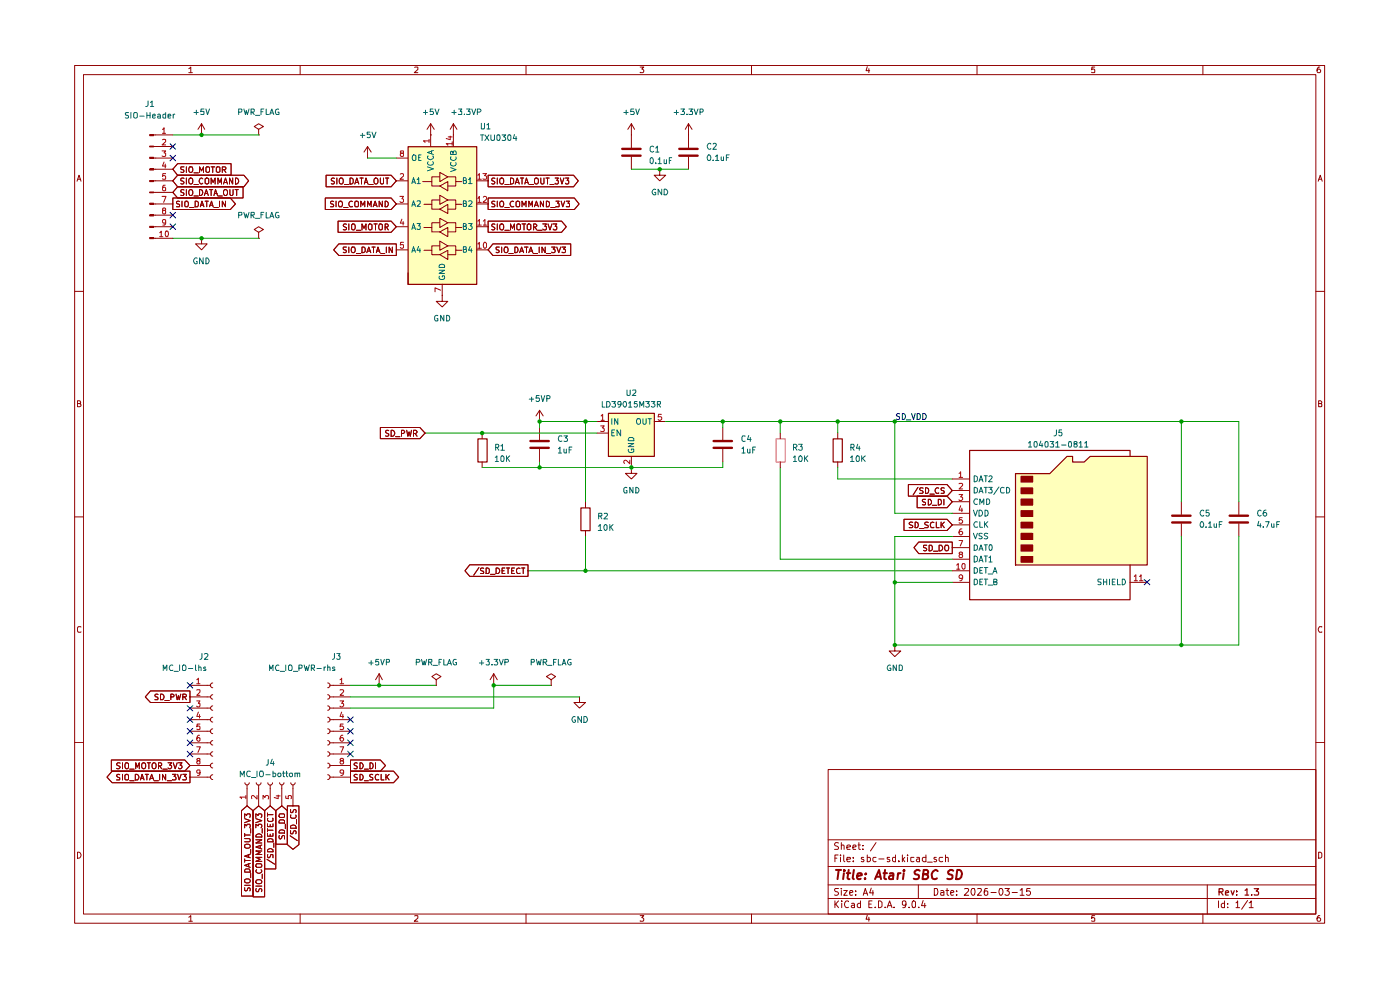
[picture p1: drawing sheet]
<svg xmlns="http://www.w3.org/2000/svg" width="297mm" height="210mm" viewBox="0 0 297 210" stroke-linecap="round" stroke-linejoin="round" font-family="sans-serif">
<g fill="none" stroke="#910000" stroke-width=".21">
<path d="M15.8 13.9h265.2v181.9h-265.2zM17.7 15.8h261.4v178.1h-261.4zM40 14.6l.5-.4v1.2M40 15.4h.8M63.7 13.9v1.9M88 14.3l.6-.1v.5l-.7 .7h.7M111.6 13.9v1.9M135.8 14.2h.8l-.5 .4 .5 .3-.1 .4h-.7M159.4 13.9v1.9M184 14.1l-.3 .9h.8M184.3 14.6v.8M207.3 13.9v1.9"/>
<path d="M232.2 14.2h-.6v.6l.1-.2h.4l.1 .2v.5h-.6M255.2 13.9v1.9M280 14.2a.55 .55 0 0 0-.6 .5l.2 .7h.4l.2-.2v-.3l-.3-.3h-.2l-.3 .3M16.3 38.4l.5-1.2 .4 1.2M16.5 38h.6M279.7 38.4l.4-1.2 .4 1.2M279.7 38h.6M15.8 61.8h1.9M279.1 61.8h1.9M16.4 85.6h.6v-.5l-.6-.1v1.3h.5l.3-.4-.3-.3M279.7 85.6h.5l.2-.3-.2-.3h-.5v1.3h.5l.2-.1v-.4l-.2-.2M15.8 109.6h1.9"/>
<path d="M279.1 109.6h1.9M17.2 133l-.6-.1-.2 .3v.7l.2 .2 .6-.1M280.4 133l-.5-.1-.2 .5 .2 .7 .5-.1M15.8 157.5h1.9M279.1 157.5h1.9M175.7 163.2h103.4v30.7h-103.4zM175.7 178.1h103.4M177.9 178.8l-.6-.1-.3 .4 .1 .2a.56 .56 0 0 1 .6 .3 .56 .56 0 0 1 0 .6h-.7M178.5 179.4l.1-.2 .5 .2v.8M178.5 178.7v1.5M179.7 179.7l.7-.1-.1-.3-.4-.1-.2 .2v.8h.6M180.9 179.7l.7-.1-.2-.4h-.3l-.2 .2v.6l.1 .2h.5"/>
<path d="M182 179.2h.5M182.2 178.7v1.3l.1 .2h.2M183.1 179.3v.1M185.8 178.7l-1.1 1.8M16.4 180.8a.65 .65 0 0 1 .8 .6 .65 .65 0 0 1-.8 .6zM40 194.6l.5-.4v1.2M40 195.4h.8M63.7 193.9v1.9M88 194.3l.6-.1v.5l-.7 .7h.7M111.6 193.9v1.9M135.8 194.2h.8l-.5 .5 .5 .2-.1 .4h-.7M159.4 193.9v1.9"/>
<path d="M175.7 190.6h103.4M175.7 187.7h103.4M175.7 183.8h103.4M177.1 191.1v1.4M177.1 182h.4M177.3 191.8l.6 .7M177.8 181.4h-.7v1.4M177.9 188.5l-.8 .1v.4l.6 .2 .2 .4-.4 .3-.5-.1M177.9 191.1l-.8 .8M178.3 181.4v.1M178.3 181.9v.9M178.5 188.5v.1"/>
<path d="M178.5 188.9v1M178.6 191.1v.2M178.6 191.6v.9M179 188.9h.7l-.7 1h.7M179 181.4v1.1l.2 .3M179.7 182.3l.7-.1-.1-.3h-.6v.1v.7h.6M180 191.3v-.1a.7 .7 0 0 0-.9 .5 .7 .7 0 0 0 .6 .8l.3-.1M180.3 189.4l.6-.2-.1-.3-.5 .1v.7l.1 .2 .4-.1M180.7 191.7l.4-.1 .2 .2v.7M181 182.6v.2M181 181.9v.1M181.3 191.9l-.7 .3 .2 .3 .5-.1"/>
<path d="M181.5 189.7v.2M181.5 189v.1M182.5 191.7a.45 .45 0 0 0-.6 .2l.1 .5h.5M182.5 191.1v1.4M183.1 180.1v.1M183.1 189.9l.5-1.4 .5 1.4M183.2 181.9h-.4l-.1 .1 .2 .3 .3 .1v.3h-.5M183.2 189.5h.8M184 194.1l-.3 .9h.8M184 181.9h.5l.2 .6a.45 .45 0 0 1-.7 .2M184 181.4v1.4M184.3 194.6v.8"/>
<path d="M184.3 191.8h.5M184.8 188.4l-.3 1h.8M185 191.1h-.7v1.4h.7M185.2 188.9v1M185.7 192.4v.1M185.8 181.9h-.5l-.1 .2v.4l.2 .3 .4-.1M186.4 191.1h.3l.4 .3v.8l-.4 .3h-.3zM186.4 182.2h1.1M187.8 192.4v.1M188.2 192.5l.5-1.4 .5 1.4M188.4 192.1h.7M188.7 181.9h-.5v.3l.6 .3-.2 .3-.4-.1"/>
<path d="M189.7 192.4v.1M190 181.9h-.5l-.2 .6a.45 .45 0 0 0 .7 .2M190 181.4v1.4M190.7 182.6v.2M191.4 181.4v1.4M191.5 182.2l.4 .6M191.9 181.9l-.5 .5M192.2 191.8l-.3 .2-.5-.1v-.6l.3-.2 .4 .1a1.05 1.05 0 0 1-.3 1.3h-.3M192.5 181.4v.1M192.5 181.9v.9M192.9 192.4v.1M193.5 191.3l.4-.2 .3 .2-.1 1.1h-.6z"/>
<path d="M193.9 181.9l-.7 .1v.6l.3 .2 .4-.1M194.5 181.9h.5l.1 .9M194.8 187.7v2.9M194.9 192.4v.1M195.1 182.2h-.4l-.3 .3 .3 .3 .4-.1M195.8 191l-.3 1.1h.9M196.2 191.6v.9M196.4 181.9h-.6l-.1 .6a.52 .52 0 0 0 .7 .2M196.4 181.4v1.4M196.8 182.9h1M198.2 188.5h.5a.83 .83 0 0 1 .2 .9 .83 .83 0 0 1-.7 .5zM198.6 181.9h-.4l-.1 .1 .2 .3 .3 .1v.3h-.5"/>
<path d="M199.6 189h.6v.9M200 181.9h-.6l-.2 .6a.52 .52 0 0 0 .8 .2M200.2 189.2l-.6 .2v.4h.6M200.6 182l.5-.1 .1 .9M200.6 181.4v1.4M200.7 188.9h.6M200.9 188.5v1.2l.4 .2M201.7 189.4l.7-.2-.1-.2-.5-.1-.1 .2 .1 .7h.5M202.9 189.7v.2M202.9 189v.1M204.6 188.6l.7-.1 .2 .3-.9 1.1h.9M206.2 188.6l.5-.1a1.1 1.1 0 0 1-.2 1.4l-.3-.2-.2-.4z"/>
<path d="M207.3 193.9v1.9M207.4 188.6l.7-.1 .1 .3-.8 1.1h.8M209.5 188.5h-.5a.94 .94 0 0 0 0 1.4l.6-.2v-.6l-.6-.1-.2 .2M210.2 189.3h1.1M212.1 188.5a.75 .75 0 0 1 .8 .6 .75 .75 0 0 1-.5 .8 .89 .89 0 0 1-.3-1.4zM213.2 188.5h.9l-.5 .5h.3l.2 .2-.1 .5-.1 .2-.7-.2M214.7 189.3h1.1M216.4 188.8l.4-.3v1.4M216.4 189.9h.9M218.5 188.5h-.7v.6l.6-.1 .2 .2-.1 .5-.1 .2-.6-.2M232.2 194.2h-.6v.6l.1-.1h.4l.1 .1v.5h-.6M255.2 193.9v1.9"/>
<path d="M256.1 187.7v6.2M258.5 191.1v1.4M259.8 191.7l-.5-.1-.2 .3 .1 .5h.6M259.8 191.1v1.4M260.4 192.4v.1M260.4 191.7v.1M262.2 191.5l.4-.4v1.4M262.2 192.5h.8M264.7 191l-1.3 1.9M265 191.5l.3-.2 .1-.2v1.4M265 192.5h.9M279.7 180.8h.4l.3 .3v.6l-.3 .3h-.4z"/>
<path d="M280 194.2a.55 .55 0 0 0-.6 .5l.2 .7h.4l.2-.2v-.3l-.3-.2h-.2l-.3 .2"/>
</g>
<path d="M258.6 189.2h.7l.2-.3-.1-.3-.8-.1v1.4M259 189.2l.5 .7M260 189.4l.6-.1-.1-.4-.4 .1-.1 .7 .1 .2h.5M261.2 188.9l.3 1 .3-1M262.3 189.8v.1M262.3 189v.2M264.1 188.9l.4-.4v1.4M264.1 189.9h.8M265.6 189.8v.1M266.1 188.5h.9l-.5 .5 .5 .3-.1 .5h-.8" fill="none" stroke="#910000" stroke-width=".25"/>
<g fill="none" stroke="#910000" stroke-width=".42">
<path d="M177.3 184.5h1.1M177.9 184.5l-.2 2M179 185.2l-.1 1.3M179.1 184.5v.3M179.6 185.2h.8M180 184.5l-.2 1.7 .4 .3M181.1 184.5l-.2 1.7 .2 .3M181.8 185.9l1-.3v-.3a.6 .6 0 0 0-.9 .2v.9h.7M183.5 186.3v.2M183.7 185.3l.1 .1-.2 .1 .1-.2-.1 .2M185.6 186.5l.9-2 .4 2M185.9 186h.8"/>
<path d="M187.4 185.2h.8M187.8 184.5l-.2 1.7 .4 .3M188.8 185.3h.7l-.1 1.2M189.5 185.6a.85 .85 0 0 0-.9 .5v.3l.2 .1 .6-.1M190.5 185.2l-.1 1.3M191.1 185.2l-.6 .3M191.7 185.2l-.1 1.3M191.8 184.5l-.2 .2h.3l-.1-.2-.1 .3M195.1 184.7l-.2-.2h-.5l-.1 .2a.41 .41 0 0 0-.3 .4 .41 .41 0 0 0 .3 .4l.6 .2v.4l-.4 .4-.7-.1M195.9 185.5l.9-.2 .1-.5-.3-.3h-.6l-.3 2h.8l.4-.4a.49 .49 0 0 0-.4-.6M198.9 184.8l-.3-.3a1.12 1.12 0 0 0-.7 1.9l.5 .1 .4-.2M202.2 184.7l-.2-.2h-.4l-.2 .2a.41 .41 0 0 0-.3 .4 .41 .41 0 0 0 .3 .4l.6 .1 .1 .5-.5 .4-.6-.1"/>
<path d="M203.1 184.5a.99 .99 0 0 1 1 .9 .99 .99 0 0 1-.8 1.1h-.5z"/>
</g>
<g fill="#ffb">
<path d="M215.4 100.4h7.3l3.6-3.6h1.2v1.2h2.5l1.2-1.2h12.1v23h-27.9z"/>
<path d="M129 87.6h9.8v9.2h-9.8z"/>
<path d="M86.5 31.1h14.6v29.2h-14.6z"/>
</g>
<path d="M151.4 93.6h3.9M151.4 95h3.9M248.7 109.4h3.9M248.7 110.8h3.9M260.9 109.4h3.9M260.9 110.8h3.9" fill="none" stroke="#910000" stroke-width=".51"/>
<g fill="none" stroke="#910000" stroke-width=".21">
<path d="M133.9 99.1v1.3h1.2l-1.2 1.2-1.2-1.2h1.2M133.9 99.1h.1M153.3 90.7v2.6M153.3 95.3v2.7M177.7 91.9v1.2M177.7 98v1.1M99.7 119.8h12.3v2.5h-12.3l-1.1-1.2zM124.2 106.4v1.3M124.2 112.5v1.3M191.8 110.2h9.1l1.1 1.1-1.1 1.2h-9.1zM192.7 102.8h8.2l1.1 1.3-1.1 1.1h-8.2zM193.6 110.8h-.6v.5l.5 .1 .1 .4-.1 .1h-.6"/>
<path d="M194.1 110.7a.66 .66 0 0 1 .7 .5 .66 .66 0 0 1-.2 .7h-.5zM194.6 105.2h6.3l1.1 1.2-1.1 1.3h-6.3zM194.7 103.4l-1 1.6M194.9 115h7.1v2.4h-7.1l-1-1.2zM195.1 112.1h.9M195.8 103.5h-.6l-.1 .3 .2 .3h.3l.2 .4-.1 .1h-.6M196.3 105.9h-.5l-.1 .2 .2 .4 .4 .2v.3h-.6M196.3 103.5a.66 .66 0 0 1 .7 .4 .66 .66 0 0 1-.2 .7h-.5zM196.6 115.7h-.7v.4l.7 .4-.3 .3h-.4M196.9 105.9h.5a.66 .66 0 0 1 .2 .8 .66 .66 0 0 1-.7 .4zM196.9 110.8h-.6v.5l.5 .1 .1 .4-.1 .1h-.6M197.1 115.7h.5l.2 .2v.7l-.4 .2h-.3z"/>
<path d="M197.3 104.8h.9M197.8 107.2h.9M198 116.9h1M198.1 110.8l-.2-.1a.67 .67 0 0 0-.5 .6 .67 .67 0 0 0 .2 .6l.5-.1M198.6 110.7v1.2h.6M199.1 105.9h.4a.66 .66 0 0 1 .2 .8 .66 .66 0 0 1-.6 .4zM199.1 103.5a.61 .61 0 0 0-.7 .4 .61 .61 0 0 0 .2 .7h.5M199.2 115.7h.5a.66 .66 0 0 1 .2 .8 .66 .66 0 0 1-.7 .3zM199.6 110.7v1.2M199.8 111.3l.5 .6M200.2 105.9v1.2M200.3 103.5h-.7v.4l.7 .4-.1 .3h-.6"/>
<path d="M200.3 110.7l-.7 .7M250.6 106.4v2.7M250.6 111.1v2.7M262.8 106.4v2.7M262.8 111.1v2.7M101.6 120.4l-1.1 1.6M102.6 120.6h-.7v.3l.7 .4-.1 .4h-.6M103.1 120.5h.4l.3 .2v.7l-.2 .3h-.5zM104.1 121.8h.9M105.2 120.5a.66 .66 0 0 1 .8 .4 .66 .66 0 0 1-.2 .8h-.6zM106.5 121.1h.4M107.1 120.5h-.6v1.2h.6"/>
<path d="M107.4 120.5h.7M107.8 120.5v1.2M108.5 121.1h.5M109.1 120.5h-.6v1.2h.6M110.3 120.6l-.2-.1a.67 .67 0 0 0-.5 .5 .67 .67 0 0 0 .2 .7l.5-.1M110.7 120.5h.6M111 120.5v1.2M189.8 136.8v1.3h1.3l-1.3 1.2-1.2-1.2h1.2M189.8 136.8h.1M31.9 146.6h8.4v2.4h-8.4l-1.1-1.2zM33.5 147.3h-.6v.4a.47 .47 0 0 1 .5 .2 .47 .47 0 0 1 0 .5h-.5M34 147.2a.66 .66 0 0 1 .8 .4 .66 .66 0 0 1-.3 .8h-.5z"/>
<path d="M35 148.6h.9M36.2 147.8h.5l.2-.1-.1-.4-.6-.1v1.2M37.3 147.2l.3 1.2 .2-.8 .2 .8 .4-1.2M38.8 147.8h.6l.1-.1v-.4l-.7-.1v1.2M39.1 147.8l.4 .6M40.3 145.4h4.4M40.3 147.8h4.4M40.3 150.2h4.4M40.3 152.7h4.4M40.3 155.1h4.4M40.3 157.6h4.4M40.3 159.9h4.4"/>
<path d="M45.1 144.9a.51 .51 0 0 0-.5 .5 .51 .51 0 0 0 .5 .5M45.1 147.4a.47 .47 0 0 0-.4 .4 .47 .47 0 0 0 .4 .5M45.1 149.7a.47 .47 0 0 0-.4 .5 .47 .47 0 0 0 .4 .5M45.1 152.1a.51 .51 0 0 0-.5 .6 .51 .51 0 0 0 .5 .5M45.1 154.6a.51 .51 0 0 0-.5 .5 .51 .51 0 0 0 .5 .5M45.1 157.1a.47 .47 0 0 0-.4 .5 .47 .47 0 0 0 .4 .4M45.1 159.5a.47 .47 0 0 0-.4 .4 .47 .47 0 0 0 .4 .5M69.5 144.9a.51 .51 0 0 1 .5 .5 .51 .51 0 0 1-.5 .5M69.5 147.4a.47 .47 0 0 1 .5 .4 .47 .47 0 0 1-.5 .5M69.5 149.7a.47 .47 0 0 1 .5 .5 .47 .47 0 0 1-.5 .5M69.5 152.1a.51 .51 0 0 1 .5 .6 .51 .51 0 0 1-.5 .5M69.5 154.6a.51 .51 0 0 1 .5 .5 .51 .51 0 0 1-.5 .5"/>
<path d="M69.5 157.1a.47 .47 0 0 1 .5 .5 .47 .47 0 0 1-.5 .4M69.5 159.5a.47 .47 0 0 1 .5 .4 .47 .47 0 0 1-.5 .5M69.9 145.4h4.4M69.9 147.8h4.4M69.9 150.2h4.4M69.9 152.7h4.4M69.9 155.1h4.4M69.9 157.6h4.4M69.9 159.9h4.4M80.4 145.4h.1M80.4 142.9l-.7 1.3M80.4 142.9l.7 1.3"/>
<path d="M80.4 142.9v2.5M92.5 144.2l1.1-.7-1.1-.6-.9 .6 .9 .7v1.2M92.5 145.4h.1M104.7 145.4h.1M104.7 142.9l-.7 1.3M104.7 142.9l.8 1.3M104.7 142.9v2.5M116.9 144.2l1-.7-1-.6-1 .6 1 .7v1.2M116.9 145.4h.1M122.9 147.8v1.2h1.3l-1.3 1.2-1.1-1.2h1.1M122.9 147.8h.1M23.6 161.2h15.6l1.1 1.2-1.1 1.2h-15.6z"/>
<path d="M23.8 163.6h16.5v2.4h-16.5l-1.1-1.2zM25.4 164.3h-.4l-.3 .2 .3 .3 .4 .2v.4h-.7M25.5 161.9l-.5-.1-.3 .3 .1 .2 .7 .4-.3 .4-.5-.1M26 161.8v1.3M26 164.3v1.1M26.5 164.4l.3-.1 .5 .1v.9l-.2 .1h-.4l-.2-.1zM26.8 161.8l.5 .2v.9l-.5 .2a.86 .86 0 0 1 0-1.3zM27.5 165.6h.9M27.5 163.2h.9M28.7 164.3a.66 .66 0 0 1 .7 .3 .66 .66 0 0 1-.2 .8h-.5zM28.8 163.1v-1.3l.3 .9 .5-.9v1.3M29.8 165.4l.3-1.1 .5 1.1"/>
<path d="M29.9 165.1h.6M30.2 161.9h.5l.2 .3-.1 .7-.2 .2-.4-.1-.1-.4zM30.8 164.3h.7M31.2 164.3v1.1M31.2 161.8h.7M31.6 161.8v1.3M31.8 165.4l.4-1.1 .4 1.1M31.8 165.1h.6M32.4 161.9h.5l.2 .3-.1 .7-.2 .2-.4-.1-.1-.4zM32.7 165.6h.9M33.6 162.5l.6-.1 .1-.4-.7-.2v1.3M33.9 164.3v1.1"/>
<path d="M33.9 162.5l.4 .6M34.5 163.2h1M35.1 164.3v1.1l-.6-1.1v1.1M35.5 165.6h.9M35.6 161.8h.8l-.4 .5 .3 .1 .1 .4-.2 .3h-.4l-.2-.2M36.6 164.3h.7l-.4 .4 .4 .2v.4l-.1 .1h-.6M36.7 161.8l.5 1.3 .4-1.3M37.7 164.3l.3 1.1 .4-1.1M37.8 161.8h.8l-.4 .5 .3 .1 .1 .4-.2 .3h-.4l-.2-.2M38.8 164.3h.7l-.4 .4 .4 .2v.4l-.1 .1h-.6M40.3 162.4h4.4M40.3 164.8h4.4"/>
<path d="M45.1 161.9a.51 .51 0 0 0-.5 .5 .51 .51 0 0 0 .5 .5M45.1 164.3a.51 .51 0 0 0-.5 .5 .51 .51 0 0 0 .5 .6M51.2 172l1.2-1.1 1.3 1.1v18.1h-2.5zM51.9 179.2a.77 .77 0 0 1 1.2 .2l-.1 .3a.72 .72 0 0 1-1.1-.1zM51.9 177.9h.9a.35 .35 0 0 1 .3 .3 .35 .35 0 0 1-.3 .4h-.9M51.9 175.6v-.8l.4 .4 .2-.4h.5v.8M51.9 173.7l1.2 .4-1.2 .4M51.9 173.4v-.8l.4 .4 .2-.4h.5v.8M51.9 176.8v.7M51.9 177.1h1.2M51.9 166a.47 .47 0 0 0 .5 .5 .47 .47 0 0 0 .5-.5M52.4 166.5v4.4"/>
<path d="M53.2 175.8v.9M53.7 172l1.2-1.1 1.2 1.1v18.2h-2.4zM54.3 178.1h1.2l-1.2 .7h1.2M54.3 175.6v-.8l.5 .4 .1-.4h.5l.1 .2-.1 .6M54.3 173.7l1.2 .4-1.2 .4M54.3 173.4v-.8l.5 .4 .1-.4h.5l.1 .2-.1 .6M54.4 166a.51 .51 0 0 0 .5 .5 .51 .51 0 0 0 .5-.5M54.4 177.1a.66 .66 0 0 1 .7-.2 .66 .66 0 0 1 .4 .6h-1.2zM54.9 166.5v4.4M55.2 179.4v.5M55.5 179.2l-1.2 .5 1.2 .4M55.6 175.8v.9"/>
<path d="M56.1 172l1.2-1.1 1.2 1.1v12.3h-2.4zM56.7 176.8v.6h1.2v-.6M56.7 174.8v.5h1.2v-.5M56.7 172.5v.6M56.7 175.8v.6M56.7 176.1h1.2M56.7 172.8h1.2M56.8 166a.51 .51 0 0 0 .5 .5 .51 .51 0 0 0 .5-.5M56.8 173.6l-.1 .3 .4 .3h.6l.2-.1-.1-.5M56.9 178h.8l.2 .1v.5h-1.2zM57.3 166.5v4.4M57.3 174.9v.4"/>
<path d="M57.3 177v.4M58.1 178.8v.9M58.5 172l1.3-1.1 1.2 1.1v7.1h-2.5zM59.3 177.2v.7l.2 .1 .3-.3v-.2l.3-.3 .3 .2v.6M59.3 174.1l.1-.2h.7l.3 .2v.5h-1.2zM59.3 166a.47 .47 0 0 0 .5 .5 .47 .47 0 0 0 .4-.5M59.4 176.1h.8l.2 .2v.4h-1.2zM59.4 172.6h.8l.2 .2v.4l-.2 .2h-.8l-.2-.3zM59.8 166.5v4.4M60.5 174.8v1M61 170.9h2.4v8.3l-1.3 1-1.1-1zM61.6 177.3l1.5 1"/>
<path d="M61.6 176.2v.6l.5 .1a.57 .57 0 0 1 .6-.6v.6M61.6 171.7v.6h.5l.2-.5 .3-.1 .2 .3-.1 .4M61.7 166a.47 .47 0 0 0 .4 .5 .47 .47 0 0 0 .5-.5M61.7 172.9l-.1 .5 .3 .2h.7a.45 .45 0 0 0 .1-.7M61.8 175.1h.9l.1 .6h-1.2v-.4zM62.1 166.5v4.4M62.9 173.8v1M69.5 161.9a.51 .51 0 0 1 .5 .5 .51 .51 0 0 1-.5 .5M69.5 164.3a.51 .51 0 0 1 .5 .5 .51 .51 0 0 1-.5 .6M69.9 162.4h4.4M69.9 164.8h4.4M74.3 163.6h9.2l1.1 1.2-1.1 1.2h-9.2z"/>
<path d="M74.3 161.2h6.4l1.1 1.2-1.1 1.2h-6.4zM75.8 164.3h-.4l-.3 .2 .3 .3 .4 .2v.4h-.7M75.8 161.9l-.4-.1-.3 .3 .1 .2 .6 .3v.3l-.2 .2-.5-.1M76.4 164.3a.66 .66 0 0 1 .6 .4 .66 .66 0 0 1-.2 .7h-.4zM76.4 161.8a.64 .64 0 0 1 .7 .6 .64 .64 0 0 1-.7 .7zM77.3 165.6h.8M77.3 163.2h.8M78.5 161.8a.64 .64 0 0 1 .7 .6 .64 .64 0 0 1-.7 .7zM79.1 164.3h-.4l-.3 .2 .3 .3 .4 .2v.4h-.7M79.7 161.8v1.3M80.4 164.3h-.3a.67 .67 0 0 0-.5 .5 .67 .67 0 0 0 .2 .6h.6M80.9 164.3v1.1h.6"/>
<path d="M81.9 164.3v1.1M82 164.8l.6 .6M82.6 164.3l-.7 .6M51.9 188.3v.6a.47 .47 0 0 0 .5-.1 .47 .47 0 0 0 .2-.4h.4v.6M51.9 186.6a.77 .77 0 0 1 1.2 .2l-.1 .3a.72 .72 0 0 1-1.1-.2zM51.9 184.6l.3-.3h.6l.3 .7h-1.2zM51.9 187.8h1.2M51.9 182.2v.7M51.9 182.5h1.2M52.7 181.3v.6M52.7 183.2v.6M53.1 183.1l-1.2 .5 1.2 .4"/>
<path d="M53.1 181.2l-1.2 .4 1.2 .4M53.2 180.2v.8M53.2 185.3v.9M54.3 188h1.2M54.4 188.5l-.1 .4 .1 .2h.4l.4-.6 .3 .2v.4M54.4 186.8l.7-.2 .4 .2v.3l-.1 .3-.7 .1-.3-.2zM54.4 184.5l-.1 .2a.6 .6 0 0 0 .6 .5 .6 .6 0 0 0 .6-.6l-.1-.1M54.4 183.2h1l.1 .5-.1 .3h-1l-.1-.3zM55.5 181.9h-1.2l.9 .4-.9 .4h1.2M55.5 180.5h-1.2l.9 .3-.9 .5h1.2M55.6 185.4v1M56.6 182.3l1.7 1"/>
<path d="M56.8 181.3v.6a.57 .57 0 0 0 .7-.6l.4 .1v.6M56.8 180.3l.4-.3 .5 .1 .2 .2v.4h-1.2z"/>
<circle cx="200.8" cy="116.2" r=".58"/>
</g>
<path d="M176.7 93.1h2v4.9h-2zM123.2 107.7h2v4.9h-2zM215.4 100.5h7.3l3.7-3.7h1.1v1.2h2.5l1.3-1.2h12.1v23h-28z" fill="none" stroke="#910000" stroke-width=".25"/>
<path d="M190.8 87.8l-.4-.1-.2 .3v.2l.6 .3v.3l-.1 .2-.5-.1M191.4 87.7a.64 .64 0 0 1 .7 .7 .64 .64 0 0 1-.7 .6zM192.3 89.1h.9M193.4 87.7l.4 1.3 .3-1.3M194.6 87.7l.5 .1 .1 .3v.5l-.3 .4h-.3zM195.8 87.7a.65 .65 0 0 1 .7 .7 .65 .65 0 0 1-.7 .6z" fill="none" stroke="#0f0f0f" stroke-width=".21"/>
<g fill="none" stroke="#b90000" stroke-width=".21">
<path d="M41.7 144.2l.4-.3v1.1M41.7 146.4h.7v.4l-.7 .7h.7M41.7 148.7h.7l-.3 .5 .3 .1v.5l-.1 .1h-.4l-.2-.1M41.7 158.4h.8l-.5 1.2M41.7 145h.7M42.1 151l-.4 1h.8M42.3 156a.72 .72 0 0 0-.6 .5 .72 .72 0 0 0 .3 .7l.4-.1v-.5l-.4-.1-.3 .2M42.3 151.6v.7M42.4 153.6h-.6l-.1 .6 .2-.2h.4l.1 .2v.5h-.7M72.1 144.2l.4-.3v1.1M72.1 146.4l.6-.1 .2 .2-.1 .3-.7 .7h.8M72.1 148.7h.8l-.4 .5 .4 .2v.3l-.3 .2h-.3l-.2-.1"/>
<path d="M72.1 158.4h.8l-.5 1.2M72.1 145h.8M72.5 151l-.4 1h.8M72.7 156a.72 .72 0 0 0-.6 .5 .72 .72 0 0 0 .3 .7h.2l.3-.2v-.3l-.3-.2h-.2l-.3 .2M72.7 151.6v.7M72.8 153.6h-.6l-.1 .6 .2-.2h.3l.3 .3-.1 .4h-.7M42 161.4l-.3-.3 .3-.2 .4 .1v.3a.48 .48 0 0 0-.5 .2 .48 .48 0 0 0 0 .6l.5-.1v-.5l-.1-.1M42.4 163.8l-.1 .2h-.4l-.2-.2v-.3l.2-.2 .5 .1v.9l-.5 .2M52.2 169.1h-1.3l.3 .3M52.2 168.7v.7M54.5 168.7v.8l-.8-.8-.4 .3 .1 .4M55.8 169.5v-.8l.4 .5 .3-.5 .4 .1v.7"/>
<path d="M58.6 168.8h.8M59 168.7v.7l-.8-.2M60.6 168.8v.5l.6 .1-.1-.6h.7l-.1 .6M72.4 161.4l-.3-.3 .3-.2 .4 .1v.3a.48 .48 0 0 0-.5 .2 .48 .48 0 0 0 0 .6l.5-.1 .1-.4-.3-.2M72.9 163.8l-.2 .2h-.4l-.2-.2v-.3l.2-.2h.4l.2 .2v.5a.55 .55 0 0 1-.6 .5"/>
</g>
<path d="M216.6 101.1h2.5v1.1h-2.5z" fill="#910000"/>
<path d="M216.6 101.1h2.5v1.1h-2.5z" fill="none" stroke="#910000" stroke-width=".25"/>
<path d="M216.6 103.5h2.5v1.2h-2.5z" fill="#910000"/>
<path d="M216.6 103.5h2.5v1.2h-2.5z" fill="none" stroke="#910000" stroke-width=".25"/>
<path d="M216.6 105.9h2.5v1.2h-2.5z" fill="#910000"/>
<path d="M216.6 105.9h2.5v1.2h-2.5z" fill="none" stroke="#910000" stroke-width=".25"/>
<path d="M216.6 108.3h2.5v1.2h-2.5z" fill="#910000"/>
<path d="M216.6 108.3h2.5v1.2h-2.5z" fill="none" stroke="#910000" stroke-width=".25"/>
<path d="M216.6 110.8h2.5v1.2h-2.5z" fill="#910000"/>
<path d="M216.6 110.8h2.5v1.2h-2.5z" fill="none" stroke="#910000" stroke-width=".25"/>
<path d="M216.6 113.2h2.5v1.2h-2.5z" fill="#910000"/>
<path d="M216.6 113.2h2.5v1.2h-2.5z" fill="none" stroke="#910000" stroke-width=".25"/>
<path d="M216.6 115.6h2.5v1.3h-2.5z" fill="#910000"/>
<path d="M216.6 115.6h2.5v1.3h-2.5z" fill="none" stroke="#910000" stroke-width=".25"/>
<path d="M216.6 118.1h2.5v1.2h-2.5z" fill="#910000"/>
<path d="M86.6 31.1h14.5v29.2h-14.5zM86.6 57.9v2.4zM129.1 87.7h9.7v9.1h-9.7zM239.7 96.8v-1.3h-34v31.7h34v-7.4M216.6 118.1h2.5v1.2h-2.5z" fill="none" stroke="#910000" stroke-width=".25"/>
<g fill="none" stroke="#910000" stroke-width=".21">
<path d="M37.7 37.2h14l1 1.2-1 1.2h-14l-1-1.2zM37.7 39.6h13.9v2.4h-13.9l-1-1.2zM37.7 34.7h11.3v2.5h-11.3l-1-1.3zM39 37.8h-.4l-.2 .1v.4l.6 .4-.2 .3-.4-.1M39 35.4l-.6 .1v.3l.6 .4-.2 .4-.4-.1M39.5 35.4v1.2M39.5 37.8v1.2M40.1 37.9l.3-.1 .4 .1 .1 .7-.3 .4-.5-.1zM40.2 35.4h.5l.2 .4-.1 .6-.2 .2-.4-.1-.2-.3zM41.1 39.1h1M41.1 36.7h1M42.3 36.6v-1.2l.5 .8 .4-.8v1.2"/>
<path d="M42.8 28.6h.1M42.8 26.2l.6 1.2M42.8 26.2l-.8 1.2M42.8 26.2v2.4M43 37.9l-.2-.1a.6 .6 0 0 0-.5 .6 .6 .6 0 0 0 .6 .5h.1M43.5 37.9l.3-.1 .5 .1v1l-.3 .1-.5-.1zM43.7 35.6l.2-.2h.4l.2 .2v.8l-.3 .2-.5-.2zM44.8 39v-1.2l.4 .9 .4-.9v1.2M44.8 35.4h.8M45.1 35.4v1.2M46.1 35.4h.4l.2 .2v.8l-.3 .2-.5-.2v-.8zM46.2 39v-1.2l.5 .9 .3-.9v1.2"/>
<path d="M47.2 36h.6l.1-.4-.1-.2h-.6v1.2M47.4 39l.4-1.2 .5 1.2M47.5 36l.4 .6M47.6 38.7h.5M49.4 37.8v1.2l-.7-1.2v1.2M50 37.8a.64 .64 0 0 1 .6 .6 .64 .64 0 0 1-.6 .6zM54.9 27.4l1-.6-1-.6-1 .6 1 .6v1.2M54.9 28.6h.1M69.2 37.2h13.8l1.1 1.2-1.1 1.2h-13.8zM71 37.8h-.6v.6l.5 .1 .1 .3-.3 .2-.4-.1M71.5 37.8v1.2M72.1 37.9l.5-.1a.86 .86 0 0 1 0 1.2 .46 .46 0 0 1-.6-.4z"/>
<path d="M73.1 39.1h.9M74.3 37.8h.3l.3 .3v.6l-.3 .3h-.3zM75.3 39l.4-1.2 .4 1.2M75.4 38.7h.6M76.4 37.8h.6M76.7 37.8v1.2M77.3 39l.3-1.2 .5 1.2M77.4 38.7h.6M78 33.5h.1M78 31.1l.7 1.2M78 31.1l-.8 1.2M78 31.1v2.4"/>
<path d="M78.2 39.1h1M79.4 37.9l.3-.1 .4 .1 .1 .7-.4 .4-.4-.1zM80.7 37.8v1l.2 .2 .5-.1v-1.1M81.8 37.8h.7M82.1 37.8v1.2M84.1 33.5h2.4M84.1 38.4h2.4M89.7 38.5h1.9v1h1.7M91.4 28.6h.1M91.4 26.2l.7 1.2M91.4 26.2l-.8 1.2M91.4 26.2v4.9"/>
<path d="M93.3 37.5h-1.7v1M93.3 39.5l1.7-1v2zM93.3 36.6l1.7 .9-1.7 1zM95 37.5h1.7v1h1.3M96.2 28.6h.1M96.2 26.2l-.7 1.2M96.2 26.2l.7 1.2M96.2 26.2v4.9M96.7 38.5v1h-1.7M101.1 38.4h2.4M103.5 37.2h18.2l1 1.2-1 1.2h-18.2zM105 37.8h-.6v.6l.5 .1 .1 .3-.3 .2-.4-.1"/>
<path d="M105.5 37.8v1.2M106.1 37.9l.5-.1a.86 .86 0 0 1 0 1.2 .46 .46 0 0 1-.6-.4zM107.1 39.1h.9M108.3 37.8a.52 .52 0 0 1 .7 .3v.6a.52 .52 0 0 1-.7 .3zM109.3 39l.4-1.2 .5 1.2M109.5 38.7h.6M110.4 37.8h.7M110.7 37.8v1.2M111.3 39l.4-1.2 .4 1.2M111.4 38.7h.6M112.3 39.1h.9M113.5 37.9l.2-.1 .4 .1 .1 .7-.3 .4-.4-.1z"/>
<path d="M114.7 37.8v1l.3 .2 .4-.1v-1.1M115.8 37.8h.7M116.2 37.8v1.2M116.7 39.1h.8M117.8 37.8h.7l-.4 .5 .4 .1v.5l-.2 .1h-.4l-.1-.1M118.9 37.8l.3 1.2 .4-1.2M120 37.8h.7l-.4 .5 .4 .1v.5l-.2 .1h-.4l-.1-.1M133.9 28.6h.1M133.9 26.2v5.1M133.9 33.3v2.6M133.9 26.2l.7 1.2M133.9 26.2l-.7 1.2"/>
<path d="M140 35.9v1.3h1.2l-1.2 1.2-1.2-1.2h1.2M140 35.9h.1M146.1 28.6h.1M146.1 26.2l-.7 1.2M146.1 26.2l.7 1.2M146.1 26.2v5.1M146.1 33.3v2.6M36.7 42h12.2l1.1 1.3-1.1 1.2h-12.2zM38.1 42.8l-.4-.1-.3 .2 .1 .3 .6 .2v.4l-.7 .1M38.6 42.7v1.2M39 40.3l-.4-.1-.2 .2v.3l.5 .2 .1 .2-.2 .4-.4-.1M39.2 42.8l.5-.1a.86 .86 0 0 1 .1 1.2h-.4l-.2-.2z"/>
<path d="M39.5 40.2v1.3M40.1 40.4l.3-.2 .3 .1a.8 .8 0 0 1-.1 1.2h-.2a.79 .79 0 0 1-.3-1.1zM40.2 44h.9M41.1 41.6h1M41.4 42.7h.3l.4 .2v.7l-.2 .3h-.5zM42.3 40.2a.64 .64 0 0 1 .7 .7 .64 .64 0 0 1-.7 .6zM42.5 43.9l.3-1.2 .5 1.2M42.6 43.5h.6M42.8 50.5v1.2h-1.3l1.3 1.3 1.1-1.3h-1.1M42.8 50.5h.1M43.4 41.5l.4-1.3 .4 1.3M43.5 41.1h.5"/>
<path d="M43.5 42.7h.7M43.9 42.7v1.2M44.5 43.9l.4-1.2 .3 1.2M44.5 40.2h.6M44.5 43.5h.6M44.8 40.2v1.3M45.4 41.5l.3-1.3 .4 1.3M45.4 44h.9M45.5 41.1h.6M46.2 41.6h1M46.6 42.7v1.2M47.6 40.3h.5a.8 .8 0 0 1-.2 1.2h-.1a.77 .77 0 0 1-.2-1.2z"/>
<path d="M47.8 42.7v1.2l-.6-1.2v1.2M48.8 40.2v1l.2 .3 .4-.3v-1M49.9 40.2h.6M50.2 40.2v1.3M54.9 49.3l1-.6-1-.6-1 .6 1 .6v1.2M54.9 50.5h.1M69 42h14l1.1 1.3-1.1 1.2h-14zM70.8 42.8h-.6v.4a.47 .47 0 0 1 .5 .2 .47 .47 0 0 1 0 .5h-.6M71.3 42.7v1.2M71.7 46.9h11.3l1.1 1.2-1.1 1.2h-11.3zM71.9 51.7h12.2v2.5h-12.2l-1.1-1.2zM71.9 42.8l.5-.1a.86 .86 0 0 1 .1 1.2h-.5l-.2-.5z"/>
<path d="M72.9 44h.9M73.5 47.6l-.4-.1-.3 .3 .1 .2 .6 .3v.3l-.3 .2-.4-.1M73.5 52.4l-.7 .1v.3l.7 .5-.3 .3-.4-.1M74 47.5v1.3M74 52.4v1.2M74.6 47.7l.5-.2a.86 .86 0 0 1 0 1.3l-.5-.2zM74.7 52.4h.5l.2 .4-.1 .6-.3 .2-.3-.1-.2-.3zM74.8 42.8a.61 .61 0 0 0-.8 .3 .61 .61 0 0 0 .3 .8l.5-.1M75.3 42.8l.2-.1 .5 .1v.9l-.1 .2h-.5l-.1-.2zM75.6 48.9h.9M75.6 53.8h.9M76.5 43.9v-1.2l.5 .8 .4-.8v1.2"/>
<path d="M76.8 48.8v-1.3l.4 .9 .4-.9v1.3M76.8 52.4h.4l.3 .3v.6l-.5 .3h-.2zM77.8 53.6l.4-1.2 .5 1.2M78 43.9v-1.2l.4 .8 .3-.8v1.2M78 53.3h.6M78.4 47.5l.5 .2v.9l-.5 .2a.86 .86 0 0 1 0-1.3zM78.9 52.4h.7M79.2 43.9l.4-1.2 .4 1.2M79.2 52.4v1.2M79.3 43.5h.5M79.3 47.5h.7M79.7 47.5v1.3"/>
<path d="M79.8 53.6l.4-1.2 .4 1.2M79.9 53.3h.6M80.6 47.5l.5 .2v.9l-.5 .2a.86 .86 0 0 1 0-1.3zM80.8 53.8h.8M81.1 42.7v1.2l-.7-1.2v1.2M81.7 48.2h.4l.3-.3-.3-.4h-.4v1.3M81.7 42.7a.66 .66 0 0 1 .7 .4 .66 .66 0 0 1-.3 .8h-.4zM82 48.2l.4 .6M82 52.4v1.2M83.2 52.4v1.2l-.6-1.2v1.2M84.1 43.3h2.4M84.1 48.1h2.4"/>
<path d="M84.1 53h2.4M89.9 43.4h1.7v1h1.7M89.9 48.3h1.7v.9h1.7M89.9 53.1h1.7v.9h1.7M93.3 42.4h-1.7v1M93.3 47.2h-1.7v1.1M93.3 52.2h-1.7v.9M93.3 44.4l1.7-1v1.9zM93.3 49.2l1.7-.9v1.9zM93.3 54l1.7-.9v1.9zM93.3 41.4l1.7 1-1.7 1zM93.3 46.3l1.7 .9-1.7 1.1z"/>
<path d="M93.3 51.1l1.7 1.1-1.7 .9zM95 42.4h1.7v1h1.3M95 47.2h1.7v1.1h1.3M95 52.2h1.7v.9h1.3M96.7 43.4v1h-1.7M96.7 48.3v.9h-1.7M96.7 53.1v.9h-1.7M101.1 43.3h2.4M101.1 48.1h2.4M101.1 53h2.4M103.5 42h18.3l1.1 1.3-1.1 1.2h-18.3zM103.5 46.9h15.6l1 1.2-1 1.2h-15.6z"/>
<path d="M104.6 51.7h16.5v2.5h-16.5l-1.1-1.2zM105 42.8h-.6v.4a.47 .47 0 0 1 .5 .2 .47 .47 0 0 1 0 .5h-.6M105 47.6h-.6v.4l.5 .3 .1 .2-.3 .3-.4-.1M105.5 42.7v1.2M105.5 47.5v1.3M105.9 52.4l-.7 .1v.3l.7 .5-.2 .3-.5-.1M106.1 42.8l.5-.1a.86 .86 0 0 1 .1 1.2h-.5l-.2-.5zM106.1 47.7l.5-.2a.86 .86 0 0 1 0 1.3 .46 .46 0 0 1-.6-.5zM106.4 52.4v1.2M107.1 52.4h.5l.2 .4-.1 .6-.3 .2-.3-.1-.2-.3zM107.1 44h.9M107.1 48.9h.9"/>
<path d="M108 53.8h.9M108.3 48.8v-1.3l.4 .9 .4-.9v1.3M109 42.8a.61 .61 0 0 0-.8 .3 .61 .61 0 0 0 .3 .8l.5-.1M109.2 52.4h.4a.66 .66 0 0 1 .3 .8 .66 .66 0 0 1-.7 .4zM109.5 42.8l.2-.1 .5 .1v.9l-.1 .2h-.5l-.1-.2zM109.6 47.7l.3-.2 .5 .2v.9l-.2 .2-.6-.2zM110.2 53.6l.5-1.2 .4 1.2M110.4 53.3h.5M110.7 43.9v-1.2l.5 .8 .4-.8v1.2M110.7 47.5h.8M111.2 47.5v1.3M111.3 52.4h.7"/>
<path d="M111.7 52.4v1.2M111.8 47.7l.3-.2 .5 .2v.9l-.2 .2-.6-.2zM112.2 43.9v-1.2l.4 .8 .3-.8v1.2M112.2 53.6l.4-1.2 .4 1.2M112.4 53.3h.5M113.1 53.8h.9M113.2 48.2h.4l.3-.4-.3-.3h-.4v1.3M113.4 43.9l.4-1.2 .4 1.2M113.5 48.2l.4 .6M113.5 43.5h.5M114 48.9h1M114.4 52.4v1.2"/>
<path d="M115.1 47.5h.8l-.3 .5 .3 .1v.5l-.2 .2-.6-.2M115.3 42.7v1.2l-.7-1.2v1.2M115.7 52.4v1.2l-.7-1.2v1.2M115.9 42.7a.66 .66 0 0 1 .7 .4 .66 .66 0 0 1-.3 .8h-.4zM115.9 53.8h.9M116.2 47.5l.5 1.3 .4-1.3M116.8 44h1M117 52.4h.8l-.5 .4 .5 .3-.1 .4h-.7M117.3 47.5h.8l-.3 .5 .3 .1v.5l-.2 .2h-.4l-.2-.2M117.9 42.7h.7l-.3 .4 .3 .2v.5h-.7M118.1 52.4l.4 1.2 .5-1.2M119 42.7l.4 1.2 .4-1.2"/>
<path d="M119.2 52.4h.8l-.4 .4 .3 .1v.6h-.7M120.1 42.7h.7l-.3 .4 .3 .2v.5h-.7M93.8 62.7v1.2h1.2l-1.2 1.2-1.3-1.2h1.3M93.8 62.7h.1M93.8 60.3v2.4M80.7 90.7h8.4l1.1 1.2-1.1 1.2h-8.4zM82.5 91.4l-.5-.1-.2 .2 .1 .3 .6 .2v.4l-.3 .1h-.4M83 91.3a.65 .65 0 0 1 .7 .6 .65 .65 0 0 1-.7 .6zM83.9 92.6h.9M85.2 91.9h.4l.3-.4-.3-.2h-.4v1.2M86.3 91.3l.2 1.2 .3-.9 .2 .9 .3-1.2M87.7 91.9h.5l.3-.4-.3-.2h-.5v1.2"/>
<path d="M88.1 91.9l.4 .6M114.5 89.4h.1M114.5 87v2.4M114.5 90.7v2.6M114.5 95.3v2.7M114.5 87l-.8 1.2M114.5 87l.7 1.2M126.7 89.4h2.3M126.7 91.9h2.3M133.9 96.8v2.3M138.8 89.4h2.4M202 101.6h3.7"/>
<path d="M202 104.1h3.7M202 106.4h3.7M202 108.9h3.7M202 111.3h3.7M202 113.8h3.7M202 116.2h3.7M202 118.6h3.7M202 121.1h3.7M202 123.5h3.7M239.7 123.5h3.6"/>
</g>
<g fill="none" stroke="#b90000" stroke-width=".21">
<path d="M84.9 36.9h.7v.4l-.8 .7h.8M85.2 32.5l-.3-.2 .1-.3h.5l.1 .3-.2 .2h-.4l-.1 .2v.2l.3 .3 .4-.1v-.5l-.2-.1M91 29.9h-1.2l.4 .3M91 29.6v.6M95.1 29h.8M95.5 28.9v.7l-.8-.2M95.9 30.5h-1.2l.3 .2v.1M95.9 30.1v.7M101.3 37.2l.4-.4v1.2M101.3 38h.8M102.4 36.8h.8l-.4 .5 .4 .1v.5h-.8M84.8 41.7h.8l-.3 .5 .3 .1v.5l-.2 .1h-.4l-.2-.1"/>
<path d="M85.3 46.5l-.4 .8h.8M85.5 47v.8M85.6 51.4h-.6l-.1 .6 .6-.1 .1 .6-.2 .2h-.3l-.2-.2M101.3 42.1l.4-.4v1.2M101.3 46.9l.4-.3v1.2M101.3 51.7h.2l.2-.3v1.3M101.3 42.9h.8M101.3 47.8h.8M101.3 52.7h.8M102.5 41.8l.2-.1h.4l.1 .6-.8 .6h.8M102.5 46.9l.4-.3v1.2M102.5 47.8h.7"/>
<path d="M102.8 51.4l.4 .2v.8l-.2 .3a.75 .75 0 0 1-.2-1.3zM93.5 61.6l-1.2-.6v.9M127.4 90.3h.8l-.4 .5 .4 .2-.1 .5-.7-.1M127.5 88.2l.3-.3v1.3M127.5 89.2h.7M133.6 97.6v.8l-.8-.8-.5 .3 .2 .4M140.3 87.9h-.6l-.1 .6 .6-.1 .2 .2v.3l-.3 .3h-.3l-.2-.2M202.9 119.9l.4-.3v1.1M203.5 100.4l.3-.3v1.2M203.5 102.6l.5-.1 .2 .2-.1 .3-.6 .7h.7M203.5 104.9h.7l-.4 .5 .4 .2v.3l-.2 .3h-.4l-.1-.2M203.5 114.6h.7l-.5 1.2"/>
<path d="M203.5 101.3h.7M203.7 117.6l-.2-.3 .2-.2 .4 .1v.3a.48 .48 0 0 0-.5 .2 .48 .48 0 0 0 0 .6h.4l.2-.3-.2-.4M203.8 107.3l-.3 .9h.7M204 112.2a.72 .72 0 0 0-.5 .5 .72 .72 0 0 0 .2 .8h.3l.2-.3v-.3l-.2-.2-.5 .1v.1M204 107.8v.7M204.1 109.8h-.6v.6l.1-.2h.4l.2 .3-.1 .4h-.6M204.2 119.6h.4l.1 .1v.8l-.1 .2a.6 .6 0 0 1-.6-.5 .6 .6 0 0 1 .2-.6zM202.9 120.7h.7M204.2 122.4l-.2 .3h-.4l-.1-.5 .2-.3h.3l.2 .3-.2 .8-.4 .2M240.6 122.3l.4-.4v1.3M240.6 123.2h.7M241.7 122.3h.2l.2-.4v1.3"/>
<path d="M241.7 123.2h.8"/>
</g>
<g fill="none" stroke="#006665" stroke-width=".21">
<path d="M87.4 38.9l.3-1.2 .4 1.2M87.5 38.6h.6M87.7 32.9l.5 .1v.9l-.1 .1h-.5a.86 .86 0 0 1 .1-1.1zM88.5 38.1l.3-.4v1.2M88.5 38.9h.7M88.8 33.4h.4M89.3 32.9h-.5v1.1h.5M90.7 35.4l1.2 .4-1.2 .4M90.8 34.3l-.1 .2a.65 .65 0 0 0 .6 .6 .65 .65 0 0 0 .6-.6l-.1-.2M90.8 33.1l-.1 .2a.64 .64 0 0 0 .6 .6 .64 .64 0 0 0 .6-.6l-.1-.2M91.5 32v.6M91.9 31.9l-1.2 .4 1.2 .5"/>
<path d="M95.6 35.6l1.2 .4-1.2 .4M95.7 34.5l-.1 .5a.61 .61 0 0 0 .8 .2 .61 .61 0 0 0 .3-.7M95.7 33.3l-.1 .5a.61 .61 0 0 0 .8 .2 .61 .61 0 0 0 .3-.7M96.1 32.3l.3-.3 .4 .3v.5h-1.2v-.6h.5v.6M98.3 38.3h.5l.1-.5-.6-.1v1.2h.4l.3-.4-.4-.2M99.4 38.1l.3-.4v1.2M99.4 38.9h.8M87.4 43.8l.3-1.2 .4 1.2M87.4 48.7l.3-1.3 .4 1.3M87.4 53.5l.3-1.2 .4 1.2M87.5 43.4h.6M87.5 48.3h.6"/>
<path d="M87.5 53.2h.6M88.5 42.7h.7v.4l-.7 .7h.7M88.5 47.4h.7l-.4 .5 .4 .1v.5l-.2 .2h-.4l-.1-.2M88.8 52.2l-.3 .9h.7M89.1 52.7v.8M93.1 57.3h1.2l-1.2 .7h1.2M93.2 58.6a.45 .45 0 0 0 .2 .7h.7l.2-.2-.1-.6h-.4v.3M93.3 56.1h.9l.1 .2v.4h-1.2zM98.3 43.2l.5-.1 .1-.4-.6-.1v1.2h.6l.1-.4-.1-.2h-.3M98.3 48l.6-.1v-.3l-.6-.2v1.3h.4l.3-.4-.4-.3M98.3 52.9l.6-.2-.1-.4h-.5v1.2l.6-.1 .1-.3-.1-.2h-.3M99.4 42.7l.5-.1 .3 .2-.8 1h.8"/>
<path d="M99.4 47.4h.8l-.5 .5 .4 .1 .1 .4-.3 .3h-.3l-.2-.2M99.7 52.2l-.3 .9h.8M100 52.7v.8M129.8 88.8v1.2M129.8 91.8h.4M130.4 91.2h-.6v1.3h.6M131.1 88.8v1.2l-.7-1.2v1.2M131.7 91.2v1.3l-.8-1.3v1.3M133.3 94.1h1.2l-1.2 .6h1.2M133.4 95.3l-.1 .1a.66 .66 0 0 0 .4 .6 .66 .66 0 0 0 .8-.2l-.1-.5h-.5v.2M133.4 92.9l.8-.1 .3 .3v.4h-1.2zM135.2 88.8h.5a.77 .77 0 0 1-.1 1.2l-.4-.1a.87 .87 0 0 1 0-1.1z"/>
<path d="M136.4 88.8v.9a.35 .35 0 0 0 .3 .3 .35 .35 0 0 0 .4-.3v-.9M137.5 88.8h.7M137.8 88.8v1.2M206.5 108.2l.4 1.3 .5-1.3M206.5 113.1l.4 1.2 .5-1.2M206.7 100.9h.2l.5 .4v.6l-.5 .3h-.2zM206.7 103.4l.7 .2v.7l-.3 .3h-.4zM206.7 115.6h.4l.3 .2v.6l-.5 .4h-.2zM206.7 117.9h.2l.5 .4v.6l-.5 .3h-.2zM207.4 105.9l-.6-.1a.61 .61 0 0 0-.2 .8 .61 .61 0 0 0 .8 .3M207.4 110.7h-.3a.67 .67 0 0 0-.5 .5 .67 .67 0 0 0 .2 .6h.6M207.7 102.2l.4-1.3 .4 1.3"/>
<path d="M207.7 104.6l.4-1.2 .4 1.2M207.7 108.2a.65 .65 0 0 1 .8 .6 .65 .65 0 0 1-.8 .7zM207.7 116.8l.4-1.2 .4 1.2M207.7 119.2l.4-1.3 .4 1.3M207.9 107v-1.2l.4 .9 .4-.9v1.2M207.9 110.7v1.1h.6M207.9 101.8h.6M207.9 104.2h.6M207.9 116.4h.6M207.9 118.9h.6M208.4 113.2h-.7v.3l.7 .5-.3 .3-.4-.1M208.8 100.9h.7"/>
<path d="M208.8 103.4h.7M208.8 115.6h.7M208.8 117.9h.7M208.9 110.7v1.1M209 108.2a.64 .64 0 0 1 .6 .6 .64 .64 0 0 1-.6 .7zM209 111.2l.6 .6M209.1 100.9v1.3M209.1 103.4v1.2M209.1 115.6v1.2M209.1 117.9v1.3M209.3 105.8h.4a.66 .66 0 0 1 .3 .8 .66 .66 0 0 1-.7 .4zM209.6 113.2h-.7l-.1 .3 .2 .2h.3l.3 .3-.3 .3-.5-.1"/>
<path d="M209.6 110.7l-.7 .6M209.7 103.4h.8l-.4 .4 .4 .3-.1 .5-.7-.1M209.8 101.1l.4-.2 .3 .4-.8 .9h.8M209.8 118.3l.3-.4v1.3M209.8 119.2h.7M209.9 115.7l.4-.1a.91 .91 0 0 1-.1 1.2l-.3-.1zM211.9 103.3l-1.1 1.6M213 103.5h-.1a.45 .45 0 0 0-.6 .1v.7l.1 .3 .6-.1M213.5 103.4a.66 .66 0 0 1 .7 .4 .66 .66 0 0 1-.2 .8h-.5zM206.7 120.4l.7 .3v.6l-.3 .3h-.4zM206.7 122.9h.4l.3 .2v.7l-.5 .2h-.2zM207.9 121h.4"/>
<path d="M207.9 123.4h.4M208.5 120.4h-.6v1.2h.6M208.5 122.9h-.6v1.1h.6M208.8 120.4h.8M208.8 122.9h.8M209.1 120.4v1.2M209.1 122.9v1.1M209.6 121.8h1M209.6 124.1h1M210.7 121.6l.4-1.2 .4 1.2M210.8 123.4h.4l.3-.4-.2-.1h-.5v1.1h.5h.2v-.5l-.3-.1M210.8 121.2h.5"/>
<path d="M233.6 122.9h-.7v.4l.7 .4-.3 .3h-.4M234.1 123.4h.7M234.1 122.9v1.1M234.8 122.9v1.1M235.4 122.9v1.1M236 123.4h.4M236.6 122.9h-.6v1.1h.6M237.1 122.9v1.1h.6M238.1 122.9h.4a.66 .66 0 0 1 .2 .7 .66 .66 0 0 1-.6 .4z"/>
</g>
<path d="M132 31.6h3.9M132 33h3.9M144.1 31.6h3.9M144.1 33h3.9M112.5 93.6h3.9M112.5 95h3.9" fill="none" stroke="#910000" stroke-width=".51"/>
<path d="M31.8 28.5h.8v.3h-.8z" fill="#910000"/>
<path d="M31.8 28.5h.8v.3h-.8z" fill="none" stroke="#910000" stroke-width=".21"/>
<path d="M31.8 31h.8v.2h-.8z" fill="#910000"/>
<path d="M31.8 31h.8v.2h-.8z" fill="none" stroke="#910000" stroke-width=".21"/>
<path d="M31.8 33.4h.8v.2h-.8z" fill="#910000"/>
<path d="M31.8 33.4h.8v.2h-.8z" fill="none" stroke="#910000" stroke-width=".21"/>
<path d="M31.8 35.8h.8v.3h-.8z" fill="#910000"/>
<path d="M31.8 35.8h.8v.3h-.8z" fill="none" stroke="#910000" stroke-width=".21"/>
<path d="M31.8 38.3h.8v.2h-.8z" fill="#910000"/>
<path d="M31.8 38.3h.8v.2h-.8z" fill="none" stroke="#910000" stroke-width=".21"/>
<path d="M31.8 40.7h.8v.2h-.8z" fill="#910000"/>
<path d="M31.8 40.7h.8v.2h-.8z" fill="none" stroke="#910000" stroke-width=".21"/>
<path d="M31.8 43.1h.8v.3h-.8z" fill="#910000"/>
<path d="M31.8 43.1h.8v.3h-.8z" fill="none" stroke="#910000" stroke-width=".21"/>
<path d="M31.8 45.6h.8v.2h-.8z" fill="#910000"/>
<path d="M31.8 45.6h.8v.2h-.8z" fill="none" stroke="#910000" stroke-width=".21"/>
<path d="M31.8 48h.8v.3h-.8z" fill="#910000"/>
<path d="M31.8 48h.8v.3h-.8z" fill="none" stroke="#910000" stroke-width=".21"/>
<path d="M31.8 50.4h.8v.2h-.8z" fill="#910000"/>
<g fill="none" stroke="#910000" stroke-width=".21">
<path d="M32.6 28.6h4.1M32.6 31.1h4.1M32.6 33.5h4.1M32.6 35.9h4.1M32.6 38.4h4.1M37.7 37.2h14l1 1.2-1 1.2h-14l-1-1.2zM37.7 39.6h13.9v2.4h-13.9l-1-1.2zM37.7 34.7h11.3v2.5h-11.3l-1-1.3zM39 37.8h-.4l-.2 .1v.4l.6 .4-.2 .3-.4-.1M39 35.4l-.6 .1v.3l.6 .4-.2 .4-.4-.1M39.5 35.4v1.2M39.5 37.8v1.2"/>
<path d="M40.1 37.9l.3-.1 .4 .1 .1 .7-.3 .4-.5-.1zM40.2 35.4h.5l.2 .4-.1 .6-.2 .2-.4-.1-.2-.3zM41.1 39.1h1M41.1 36.7h1M42.3 36.6v-1.2l.5 .8 .4-.8v1.2M43 37.9l-.2-.1a.6 .6 0 0 0-.5 .6 .6 .6 0 0 0 .6 .5h.1M43.5 37.9l.3-.1 .5 .1v1l-.3 .1-.5-.1zM43.7 35.6l.2-.2h.4l.2 .2v.8l-.3 .2-.5-.2zM44.8 39v-1.2l.4 .9 .4-.9v1.2M44.8 35.4h.8M45.1 35.4v1.2M46.1 35.4h.4l.2 .2v.8l-.3 .2-.5-.2v-.8z"/>
<path d="M46.2 39v-1.2l.5 .9 .3-.9v1.2M47.2 36h.6l.1-.4-.1-.2h-.6v1.2M47.4 39l.4-1.2 .5 1.2M47.5 36l.4 .6M47.6 38.7h.5M49.4 37.8v1.2l-.7-1.2v1.2M50 37.8a.64 .64 0 0 1 .6 .6 .64 .64 0 0 1-.6 .6zM69.2 37.2h13.8l1.1 1.2-1.1 1.2h-13.8zM71 37.8h-.6v.6l.5 .1 .1 .3-.3 .2-.4-.1M71.5 37.8v1.2M72.1 37.9l.5-.1a.86 .86 0 0 1 0 1.2 .46 .46 0 0 1-.6-.4zM73.1 39.1h.9"/>
<path d="M74.3 37.8h.3l.3 .3v.6l-.3 .3h-.3zM75.3 39l.4-1.2 .4 1.2M75.4 38.7h.6M76.4 37.8h.6M76.7 37.8v1.2M77.3 39l.3-1.2 .5 1.2M77.4 38.7h.6M78.2 39.1h1M79.4 37.9l.3-.1 .4 .1 .1 .7-.4 .4-.4-.1zM80.7 37.8v1l.2 .2 .5-.1v-1.1M81.8 37.8h.7M82.1 37.8v1.2"/>
<path d="M103.5 37.2h18.2l1 1.2-1 1.2h-18.2zM105 37.8h-.6v.6l.5 .1 .1 .3-.3 .2-.4-.1M105.5 37.8v1.2M106.1 37.9l.5-.1a.86 .86 0 0 1 0 1.2 .46 .46 0 0 1-.6-.4zM107.1 39.1h.9M108.3 37.8a.52 .52 0 0 1 .7 .3v.6a.52 .52 0 0 1-.7 .3zM109.3 39l.4-1.2 .5 1.2M109.5 38.7h.6M110.4 37.8h.7M110.7 37.8v1.2M111.3 39l.4-1.2 .4 1.2M111.4 38.7h.6"/>
<path d="M112.3 39.1h.9M113.5 37.9l.2-.1 .4 .1 .1 .7-.3 .4-.4-.1zM114.7 37.8v1l.3 .2 .4-.1v-1.1M115.8 37.8h.7M116.2 37.8v1.2M116.7 39.1h.8M117.8 37.8h.7l-.4 .5 .4 .1v.5l-.2 .1h-.4l-.1-.1M118.9 37.8l.3 1.2 .4-1.2M120 37.8h.7l-.4 .5 .4 .1v.5l-.2 .1h-.4l-.1-.1M31.8 50.4h.8v.2h-.8zM32.6 40.8h4.1M32.6 43.3h4.1"/>
<path d="M32.6 45.6h4.1M32.6 48.1h4.1M32.6 50.5h4.1M36.7 42h12.2l1.1 1.3-1.1 1.2h-12.2zM38.1 42.8l-.4-.1-.3 .2 .1 .3 .6 .2v.4l-.7 .1M38.6 42.7v1.2M39 40.3l-.4-.1-.2 .2v.3l.5 .2 .1 .2-.2 .4-.4-.1M39.2 42.8l.5-.1a.86 .86 0 0 1 .1 1.2h-.4l-.2-.2zM39.5 40.2v1.3M40.1 40.4l.3-.2 .3 .1a.8 .8 0 0 1-.1 1.2h-.2a.79 .79 0 0 1-.3-1.1zM40.2 44h.9M41.1 41.6h1"/>
<path d="M41.4 42.7h.3l.4 .2v.7l-.2 .3h-.5zM42.3 40.2a.64 .64 0 0 1 .7 .7 .64 .64 0 0 1-.7 .6zM42.5 43.9l.3-1.2 .5 1.2M42.6 43.5h.6M43.4 41.5l.4-1.3 .4 1.3M43.5 41.1h.5M43.5 42.7h.7M43.9 42.7v1.2M44.5 43.9l.4-1.2 .3 1.2M44.5 40.2h.6M44.5 43.5h.6M44.8 40.2v1.3"/>
<path d="M45.4 41.5l.3-1.3 .4 1.3M45.4 44h.9M45.5 41.1h.6M46.2 41.6h1M46.6 42.7v1.2M47.6 40.3h.5a.8 .8 0 0 1-.2 1.2h-.1a.77 .77 0 0 1-.2-1.2zM47.8 42.7v1.2l-.6-1.2v1.2M48.8 40.2v1l.2 .3 .4-.3v-1M49.9 40.2h.6M50.2 40.2v1.3M69 42h14l1.1 1.3-1.1 1.2h-14zM70.8 42.8h-.6v.4a.47 .47 0 0 1 .5 .2 .47 .47 0 0 1 0 .5h-.6"/>
<path d="M71.3 42.7v1.2M71.7 46.9h11.3l1.1 1.2-1.1 1.2h-11.3zM71.9 51.7h12.2v2.5h-12.2l-1.1-1.2zM71.9 42.8l.5-.1a.86 .86 0 0 1 .1 1.2h-.5l-.2-.5zM72.9 44h.9M73.5 47.6l-.4-.1-.3 .3 .1 .2 .6 .3v.3l-.3 .2-.4-.1M73.5 52.4l-.7 .1v.3l.7 .5-.3 .3-.4-.1M74 47.5v1.3M74 52.4v1.2M74.6 47.7l.5-.2a.86 .86 0 0 1 0 1.3l-.5-.2zM74.7 52.4h.5l.2 .4-.1 .6-.3 .2-.3-.1-.2-.3zM74.8 42.8a.61 .61 0 0 0-.8 .3 .61 .61 0 0 0 .3 .8l.5-.1"/>
<path d="M75.3 42.8l.2-.1 .5 .1v.9l-.1 .2h-.5l-.1-.2zM75.6 48.9h.9M75.6 53.8h.9M76.5 43.9v-1.2l.5 .8 .4-.8v1.2M76.8 48.8v-1.3l.4 .9 .4-.9v1.3M76.8 52.4h.4l.3 .3v.6l-.5 .3h-.2zM77.8 53.6l.4-1.2 .5 1.2M78 43.9v-1.2l.4 .8 .3-.8v1.2M78 53.3h.6M78.4 47.5l.5 .2v.9l-.5 .2a.86 .86 0 0 1 0-1.3zM78.9 52.4h.7M79.2 43.9l.4-1.2 .4 1.2"/>
<path d="M79.2 52.4v1.2M79.3 43.5h.5M79.3 47.5h.7M79.7 47.5v1.3M79.8 53.6l.4-1.2 .4 1.2M79.9 53.3h.6M80.6 47.5l.5 .2v.9l-.5 .2a.86 .86 0 0 1 0-1.3zM80.8 53.8h.8M81.1 42.7v1.2l-.7-1.2v1.2M81.7 48.2h.4l.3-.3-.3-.4h-.4v1.3M81.7 42.7a.66 .66 0 0 1 .7 .4 .66 .66 0 0 1-.3 .8h-.4zM82 48.2l.4 .6"/>
<path d="M82 52.4v1.2M83.2 52.4v1.2l-.6-1.2v1.2M103.5 42h18.3l1.1 1.3-1.1 1.2h-18.3zM103.5 46.9h15.6l1 1.2-1 1.2h-15.6zM104.6 51.7h16.5v2.5h-16.5l-1.1-1.2zM105 42.8h-.6v.4a.47 .47 0 0 1 .5 .2 .47 .47 0 0 1 0 .5h-.6M105 47.6h-.6v.4l.5 .3 .1 .2-.3 .3-.4-.1M105.5 42.7v1.2M105.5 47.5v1.3M105.9 52.4l-.7 .1v.3l.7 .5-.2 .3-.5-.1M106.1 42.8l.5-.1a.86 .86 0 0 1 .1 1.2h-.5l-.2-.5zM106.1 47.7l.5-.2a.86 .86 0 0 1 0 1.3 .46 .46 0 0 1-.6-.5z"/>
<path d="M106.4 52.4v1.2M107.1 52.4h.5l.2 .4-.1 .6-.3 .2-.3-.1-.2-.3zM107.1 44h.9M107.1 48.9h.9M108 53.8h.9M108.3 48.8v-1.3l.4 .9 .4-.9v1.3M109 42.8a.61 .61 0 0 0-.8 .3 .61 .61 0 0 0 .3 .8l.5-.1M109.2 52.4h.4a.66 .66 0 0 1 .3 .8 .66 .66 0 0 1-.7 .4zM109.5 42.8l.2-.1 .5 .1v.9l-.1 .2h-.5l-.1-.2zM109.6 47.7l.3-.2 .5 .2v.9l-.2 .2-.6-.2zM110.2 53.6l.5-1.2 .4 1.2M110.4 53.3h.5"/>
<path d="M110.7 43.9v-1.2l.5 .8 .4-.8v1.2M110.7 47.5h.8M111.2 47.5v1.3M111.3 52.4h.7M111.7 52.4v1.2M111.8 47.7l.3-.2 .5 .2v.9l-.2 .2-.6-.2zM112.2 43.9v-1.2l.4 .8 .3-.8v1.2M112.2 53.6l.4-1.2 .4 1.2M112.4 53.3h.5M113.1 53.8h.9M113.2 48.2h.4l.3-.4-.3-.3h-.4v1.3M113.4 43.9l.4-1.2 .4 1.2"/>
<path d="M113.5 48.2l.4 .6M113.5 43.5h.5M114 48.9h1M114.4 52.4v1.2M115.1 47.5h.8l-.3 .5 .3 .1v.5l-.2 .2-.6-.2M115.3 42.7v1.2l-.7-1.2v1.2M115.7 52.4v1.2l-.7-1.2v1.2M115.9 42.7a.66 .66 0 0 1 .7 .4 .66 .66 0 0 1-.3 .8h-.4zM115.9 53.8h.9M116.2 47.5l.5 1.3 .4-1.3M116.8 44h1M117 52.4h.8l-.5 .4 .5 .3-.1 .4h-.7"/>
<path d="M117.3 47.5h.8l-.3 .5 .3 .1v.5l-.2 .2h-.4l-.2-.2M117.9 42.7h.7l-.3 .4 .3 .2v.5h-.7M118.1 52.4l.4 1.2 .5-1.2M119 42.7l.4 1.2 .4-1.2M119.2 52.4h.8l-.4 .4 .3 .1v.6h-.7M120.1 42.7h.7l-.3 .4 .3 .2v.5h-.7M80.7 90.7h8.4l1.1 1.2-1.1 1.2h-8.4zM82.5 91.4l-.5-.1-.2 .2 .1 .3 .6 .2v.4l-.3 .1h-.4M83 91.3a.65 .65 0 0 1 .7 .6 .65 .65 0 0 1-.7 .6zM83.9 92.6h.9M85.2 91.9h.4l.3-.4-.3-.2h-.4v1.2M86.3 91.3l.2 1.2 .3-.9 .2 .9 .3-1.2"/>
<path d="M87.7 91.9h.5l.3-.4-.3-.2h-.5v1.2M88.1 91.9l.4 .6M102.3 91.9v1.2M102.3 98v1.1M99.7 119.8h12.3v2.5h-12.3l-1.1-1.2zM191.8 110.2h9.1l1.1 1.1-1.1 1.2h-9.1zM192.7 102.8h8.2l1.1 1.3-1.1 1.1h-8.2zM193.6 110.8h-.6v.5l.5 .1 .1 .4-.1 .1h-.6M194.1 110.7a.66 .66 0 0 1 .7 .5 .66 .66 0 0 1-.2 .7h-.5zM194.6 105.2h6.3l1.1 1.2-1.1 1.3h-6.3zM194.7 103.4l-1 1.6M194.9 115h7.1v2.4h-7.1l-1-1.2z"/>
<path d="M195.1 112.1h.9M195.8 103.5h-.6l-.1 .3 .2 .3h.3l.2 .4-.1 .1h-.6M196.3 105.9h-.5l-.1 .2 .2 .4 .4 .2v.3h-.6M196.3 103.5a.66 .66 0 0 1 .7 .4 .66 .66 0 0 1-.2 .7h-.5zM196.6 115.7h-.7v.4l.7 .4-.3 .3h-.4M196.9 105.9h.5a.66 .66 0 0 1 .2 .8 .66 .66 0 0 1-.7 .4zM196.9 110.8h-.6v.5l.5 .1 .1 .4-.1 .1h-.6M197.1 115.7h.5l.2 .2v.7l-.4 .2h-.3zM197.3 104.8h.9M197.8 107.2h.9M198 116.9h1M198.1 110.8l-.2-.1a.67 .67 0 0 0-.5 .6 .67 .67 0 0 0 .2 .6l.5-.1"/>
<path d="M198.6 110.7v1.2h.6M199.1 105.9h.4a.66 .66 0 0 1 .2 .8 .66 .66 0 0 1-.6 .4zM199.1 103.5a.61 .61 0 0 0-.7 .4 .61 .61 0 0 0 .2 .7h.5M199.2 115.7h.5a.66 .66 0 0 1 .2 .8 .66 .66 0 0 1-.7 .3zM199.6 110.7v1.2M199.8 111.3l.5 .6M200.2 105.9v1.2M200.3 103.5h-.7v.4l.7 .4-.1 .3h-.6M200.3 110.7l-.7 .7M101.6 120.4l-1.1 1.6M102.6 120.6h-.7v.3l.7 .4-.1 .4h-.6M103.1 120.5h.4l.3 .2v.7l-.2 .3h-.5z"/>
<path d="M104.1 121.8h.9M105.2 120.5a.66 .66 0 0 1 .8 .4 .66 .66 0 0 1-.2 .8h-.6zM106.5 121.1h.4M107.1 120.5h-.6v1.2h.6M107.4 120.5h.7M107.8 120.5v1.2M108.5 121.1h.5M109.1 120.5h-.6v1.2h.6M110.3 120.6l-.2-.1a.67 .67 0 0 0-.5 .5 .67 .67 0 0 0 .2 .7l.5-.1M110.7 120.5h.6M111 120.5v1.2M31.9 146.6h8.4v2.4h-8.4l-1.1-1.2z"/>
<path d="M33.5 147.3h-.6v.4a.47 .47 0 0 1 .5 .2 .47 .47 0 0 1 0 .5h-.5M34 147.2a.66 .66 0 0 1 .8 .4 .66 .66 0 0 1-.3 .8h-.5zM35 148.6h.9M36.2 147.8h.5l.2-.1-.1-.4-.6-.1v1.2M37.3 147.2l.3 1.2 .2-.8 .2 .8 .4-1.2M38.8 147.8h.6l.1-.1v-.4l-.7-.1v1.2M39.1 147.8l.4 .6M23.6 161.2h15.6l1.1 1.2-1.1 1.2h-15.6zM23.8 163.6h16.5v2.4h-16.5l-1.1-1.2zM25.4 164.3h-.4l-.3 .2 .3 .3 .4 .2v.4h-.7M25.5 161.9l-.5-.1-.3 .3 .1 .2 .7 .4-.3 .4-.5-.1M26 161.8v1.3"/>
<path d="M26 164.3v1.1M26.5 164.4l.3-.1 .5 .1v.9l-.2 .1h-.4l-.2-.1zM26.8 161.8l.5 .2v.9l-.5 .2a.86 .86 0 0 1 0-1.3zM27.5 165.6h.9M27.5 163.2h.9M28.7 164.3a.66 .66 0 0 1 .7 .3 .66 .66 0 0 1-.2 .8h-.5zM28.8 163.1v-1.3l.3 .9 .5-.9v1.3M29.8 165.4l.3-1.1 .5 1.1M29.9 165.1h.6M30.2 161.9h.5l.2 .3-.1 .7-.2 .2-.4-.1-.1-.4zM30.8 164.3h.7M31.2 164.3v1.1"/>
<path d="M31.2 161.8h.7M31.6 161.8v1.3M31.8 165.4l.4-1.1 .4 1.1M31.8 165.1h.6M32.4 161.9h.5l.2 .3-.1 .7-.2 .2-.4-.1-.1-.4zM32.7 165.6h.9M33.6 162.5l.6-.1 .1-.4-.7-.2v1.3M33.9 164.3v1.1M33.9 162.5l.4 .6M34.5 163.2h1M35.1 164.3v1.1l-.6-1.1v1.1M35.5 165.6h.9"/>
<path d="M35.6 161.8h.8l-.4 .5 .3 .1 .1 .4-.2 .3h-.4l-.2-.2M36.6 164.3h.7l-.4 .4 .4 .2v.4l-.1 .1h-.6M36.7 161.8l.5 1.3 .4-1.3M37.7 164.3l.3 1.1 .4-1.1M37.8 161.8h.8l-.4 .5 .3 .1 .1 .4-.2 .3h-.4l-.2-.2M38.8 164.3h.7l-.4 .4 .4 .2v.4l-.1 .1h-.6M51.2 172l1.2-1.1 1.3 1.1v18.1h-2.5zM51.9 179.2a.77 .77 0 0 1 1.2 .2l-.1 .3a.72 .72 0 0 1-1.1-.1zM51.9 177.9h.9a.35 .35 0 0 1 .3 .3 .35 .35 0 0 1-.3 .4h-.9M51.9 175.6v-.8l.4 .4 .2-.4h.5v.8M51.9 173.7l1.2 .4-1.2 .4M51.9 173.4v-.8l.4 .4 .2-.4h.5v.8"/>
<path d="M51.9 176.8v.7M51.9 177.1h1.2M53.2 175.8v.9M53.7 172l1.2-1.1 1.2 1.1v18.2h-2.4zM54.3 178.1h1.2l-1.2 .7h1.2M54.3 175.6v-.8l.5 .4 .1-.4h.5l.1 .2-.1 .6M54.3 173.7l1.2 .4-1.2 .4M54.3 173.4v-.8l.5 .4 .1-.4h.5l.1 .2-.1 .6M54.4 177.1a.66 .66 0 0 1 .7-.2 .66 .66 0 0 1 .4 .6h-1.2zM55.2 179.4v.5M55.5 179.2l-1.2 .5 1.2 .4M55.6 175.8v.9"/>
<path d="M56.1 172l1.2-1.1 1.2 1.1v12.3h-2.4zM56.7 176.8v.6h1.2v-.6M56.7 174.8v.5h1.2v-.5M56.7 172.5v.6M56.7 175.8v.6M56.7 176.1h1.2M56.7 172.8h1.2M56.8 173.6l-.1 .3 .4 .3h.6l.2-.1-.1-.5M56.9 178h.8l.2 .1v.5h-1.2zM57.3 174.9v.4M57.3 177v.4M58.1 178.8v.9"/>
<path d="M58.5 172l1.3-1.1 1.2 1.1v7.1h-2.5zM59.3 177.2v.7l.2 .1 .3-.3v-.2l.3-.3 .3 .2v.6M59.3 174.1l.1-.2h.7l.3 .2v.5h-1.2zM59.4 176.1h.8l.2 .2v.4h-1.2zM59.4 172.6h.8l.2 .2v.4l-.2 .2h-.8l-.2-.3zM60.5 174.8v1M61 170.9h2.4v8.3l-1.3 1-1.1-1zM61.6 177.3l1.5 1M61.6 176.2v.6l.5 .1a.57 .57 0 0 1 .6-.6v.6M61.6 171.7v.6h.5l.2-.5 .3-.1 .2 .3-.1 .4M61.7 172.9l-.1 .5 .3 .2h.7a.45 .45 0 0 0 .1-.7M61.8 175.1h.9l.1 .6h-1.2v-.4z"/>
<path d="M62.9 173.8v1M74.3 163.6h9.2l1.1 1.2-1.1 1.2h-9.2zM74.3 161.2h6.4l1.1 1.2-1.1 1.2h-6.4zM75.8 164.3h-.4l-.3 .2 .3 .3 .4 .2v.4h-.7M75.8 161.9l-.4-.1-.3 .3 .1 .2 .6 .3v.3l-.2 .2-.5-.1M76.4 164.3a.66 .66 0 0 1 .6 .4 .66 .66 0 0 1-.2 .7h-.4zM76.4 161.8a.64 .64 0 0 1 .7 .6 .64 .64 0 0 1-.7 .7zM77.3 165.6h.8M77.3 163.2h.8M78.5 161.8a.64 .64 0 0 1 .7 .6 .64 .64 0 0 1-.7 .7zM79.1 164.3h-.4l-.3 .2 .3 .3 .4 .2v.4h-.7M79.7 161.8v1.3"/>
<path d="M80.4 164.3h-.3a.67 .67 0 0 0-.5 .5 .67 .67 0 0 0 .2 .6h.6M80.9 164.3v1.1h.6M81.9 164.3v1.1M82 164.8l.6 .6M82.6 164.3l-.7 .6M51.9 188.3v.6a.47 .47 0 0 0 .5-.1 .47 .47 0 0 0 .2-.4h.4v.6M51.9 186.6a.77 .77 0 0 1 1.2 .2l-.1 .3a.72 .72 0 0 1-1.1-.2zM51.9 184.6l.3-.3h.6l.3 .7h-1.2zM51.9 187.8h1.2M51.9 182.2v.7M51.9 182.5h1.2M52.7 181.3v.6"/>
<path d="M52.7 183.2v.6M53.1 183.1l-1.2 .5 1.2 .4M53.1 181.2l-1.2 .4 1.2 .4M53.2 180.2v.8M53.2 185.3v.9M54.3 188h1.2M54.4 188.5l-.1 .4 .1 .2h.4l.4-.6 .3 .2v.4M54.4 186.8l.7-.2 .4 .2v.3l-.1 .3-.7 .1-.3-.2zM54.4 184.5l-.1 .2a.6 .6 0 0 0 .6 .5 .6 .6 0 0 0 .6-.6l-.1-.1M54.4 183.2h1l.1 .5-.1 .3h-1l-.1-.3zM55.5 181.9h-1.2l.9 .4-.9 .4h1.2M55.5 180.5h-1.2l.9 .3-.9 .5h1.2"/>
<path d="M55.6 185.4v1M56.6 182.3l1.7 1M56.8 181.3v.6a.57 .57 0 0 0 .7-.6l.4 .1v.6M56.8 180.3l.4-.3 .5 .1 .2 .2v.4h-1.2z"/>
<circle cx="200.8" cy="116.2" r=".58"/>
</g>
<g fill="none" stroke="#b90000" stroke-width=".21">
<path d="M34.4 32h.7l-.3 .4 .3 .1v.6h-.7M34.5 27.4l.3-.3v1.2M34.5 29.6h.6v.5l-.7 .6h.7M34.5 28.3h.6M34.8 34.4l-.3 .8h.7M35.1 39.3l-.5 .1-.1 .8 .2 .3 .4-.1v-.5l-.1-.2h-.3l-.2 .3M35.1 34.8v.8M35.1 36.8h-.6v.6l.1-.1h.4l.1 .1v.5h-.6M33.9 49.4l.3-.4v1.2M33.9 50.2h.6M34.4 41.7h.8l-.5 1.2M34.7 44.6l-.2-.1v-.3l.5-.1 .1 .4-.6 .2v.2v.2l.2 .3 .4-.2v-.4l-.1-.2"/>
<path d="M35.1 47.1l-.1 .2-.5-.1v-.5h.6v.8l-.1 .3h-.5M35.1 49.1l.5-.1a.86 .86 0 0 1-.1 1.2l-.4-.1z"/>
</g>
<path d="M101.4 93.1h1.9v4.9h-1.9z" fill="none" stroke="#910000" stroke-width=".25"/>
<g fill="none" stroke="#090" stroke-width=".21">
<path d="M36.7 28.6h18.2M78 33.5h6.1M133.9 35.9h12.2M36.7 50.5h18.2M90.2 91.9h36.5M114.5 98v1.1M124.2 89.4v17M126.7 89.4h-12.2v1.3M141.2 89.4h121.6v17M153.3 89.4v1.3M153.3 98v1.1h-51M165.5 89.4v2.5"/>
<path d="M165.5 99.1v19.5h36.5M177.7 89.4v2.5M177.7 99.1v2.5h24.3M189.8 89.4v19.5h12.2M250.6 89.4v17M124.2 113.8v7.3M202 113.8h-12.2v23h73v-23M250.6 113.8v23M112 121.1h90M189.8 123.5h12.2M74.3 145.4h18.2M74.3 147.8h48.6"/>
<path d="M116.9 145.4h-12.2v4.8h-30.4"/>
</g>
<g fill="none" stroke="#00008a" stroke-width=".21">
<path d="M36.1 30.5l1.2 1.2M36.1 32.9l1.2 1.2M37.3 30.5l-1.2 1.2M37.3 32.9l-1.2 1.2M36.1 47.5l1.2 1.2M36.1 45l1.2 1.2M37.3 47.5l-1.2 1.2M37.3 45l-1.2 1.2M242.7 122.9l1.2 1.1M243.9 122.9l-1.2 1.1M39.7 149.7l1.2 1.1M39.7 144.8l1.2 1.2"/>
<path d="M39.7 152.1l1.2 1.1M39.7 159.3l1.2 1.2M39.7 154.5l1.2 1.2M39.7 157l1.2 1.2M40.9 149.7l-1.2 1.1M40.9 144.8l-1.2 1.2M40.9 152.1l-1.2 1.1M40.9 159.3l-1.2 1.2M40.9 154.5l-1.2 1.2M40.9 157l-1.2 1.2M73.7 159.3l1.2 1.2M73.7 154.5l1.2 1.2"/>
<path d="M73.7 157l1.2 1.2M73.7 152.1l1.2 1.1M74.9 159.3l-1.2 1.2M74.9 154.5l-1.2 1.2M74.9 157l-1.2 1.2M74.9 152.1l-1.2 1.1"/>
</g>
<g fill="#090">
<circle cx="153.3" cy="89.4" r=".47"/>
<circle cx="165.5" cy="89.4" r=".47"/>
<circle cx="189.8" cy="89.4" r=".47"/>
<circle cx="177.7" cy="89.4" r=".47"/>
<circle cx="124.2" cy="89.4" r=".47"/>
<circle cx="133.9" cy="99.1" r=".47"/>
<circle cx="104.7" cy="145.4" r=".47"/>
<circle cx="124.2" cy="121.1" r=".47"/>
<circle cx="80.4" cy="145.4" r=".47"/>
<circle cx="250.6" cy="89.4" r=".47"/>
<circle cx="189.8" cy="136.8" r=".47"/>
<circle cx="189.8" cy="123.5" r=".47"/>
<circle cx="250.6" cy="136.8" r=".47"/>
<circle cx="140" cy="35.9" r=".47"/>
<circle cx="102.3" cy="91.9" r=".47"/>
<circle cx="114.5" cy="89.4" r=".47"/>
<circle cx="114.5" cy="99.1" r=".47"/>
<circle cx="42.8" cy="50.5" r=".47"/>
<circle cx="42.8" cy="28.6" r=".47"/>
</g>
<g fill="none" stroke="#006665" stroke-width=".21">
<path d="M27.3 23.9h-.6l-.1 .1 .1 .4 .6 .2v.4h-.7M27.8 23.9v1.2M28.4 24l.1-.1h.5l.1 .1v.9l-.2 .2-.5-.2zM29.6 24.6h1M31.2 24.5h.6M31.2 23.9v1.2M31.4 21.4v.9l-.2 .3h-.3M31.8 23.9v1.2M31.9 21.8l.4-.4v1.2M31.9 22.6h.7M32.3 24.6h.6v-.3a.36 .36 0 0 0-.6 .2l.1 .5h.5M33.4 24.3h.6v.8"/>
<path d="M34 24.6h-.6v.4h.6M35.1 24.3l-.3-.1-.3 .2v.6h.6M35.1 23.9v1.2M35.6 24.6h.6l-.1-.4-.5 .1v.7h.6M36.7 24.2v.9M37.1 24.2l-.4 .3M41.1 23.9h1M41.7 23.4v.9M43.3 23.1h-.6l-.1 .6 .6-.1 .1 .6h-.7M43.7 23.1l.3 1.2 .5-1.2M50.6 23.8h.5l.2-.2v-.4l-.7-.1v1.2M51.7 23.1l.4 1.2 .1-.8 .3 .8 .3-1.2"/>
<path d="M53.3 23.8h.5l.1-.2v-.4l-.6-.1v1.2M53.5 23.8l.4 .5M54.2 24.5h.9M55.4 23.7h.4M56 23.1h-.6v1.2M56.5 23.1v1.2h.5M57.2 24.3l.5-1.2 .4 1.2M57.4 24h.5M59.1 23.2l-.1-.1a.66 .66 0 0 0-.6 .5 .66 .66 0 0 0 .3 .7l.5-.1v-.4h-.3M76.5 28.7h.9M76.9 28.3v.9M78.5 28h-.6v.5l.4-.1 .3 .3-.1 .4h-.6"/>
<path d="M78.9 28l.4 1.2 .5-1.2M89.8 23.9h.9M90.3 23.4v.9M91.9 23.1h-.6v.6l.5-.1 .1 .2v.3l-.1 .2-.5-.1M92.3 23.1l.4 1.2 .4-1.2M95.8 23.9h1M96.4 23.4v.9M97.3 23.1h.7l-.4 .5 .4 .1v.5h-.7M98.6 24.2v.1M99 23.1h.7l-.4 .5h.4v.2v.5l-.7-.1M100.1 23.1l.4 1.2 .4-1.2M101.3 23.8h.5l.2-.3-.1-.3-.6-.1v1.2"/>
<path d="M101.9 28.6h.7M102.1 26.2l.1 1.1h.5l.1-.1v-1M102.3 28.6v1.2M102.9 28.6l.8 1.2M103.3 26.5l.3-.3v1.1M103.3 27.3h.7M103.7 28.6l-.8 1.2M104.1 28.6v1l.3 .2h.2l.3-.2v-1M105.4 28.8l.2-.2h.3a.86 .86 0 0 1-.1 1.2l-.4-.2zM106.5 28.6h.8l-.4 .4 .4 .3-.1 .4h-.7M107.8 28.7l.4-.1 .2 .2v.8a.35 .35 0 0 1-.4 .2 .35 .35 0 0 1-.3-.4zM109.1 28.5l-.2 .9h.7"/>
<path d="M109.5 29v.8M132.3 23.9h1M132.8 23.4v.9M134.5 23.1h-.6l-.1 .6 .6-.1 .1 .2v.3l-.1 .2-.6-.1M134.9 23.1l.3 1.2 .4-1.2M137.9 33.7l.3-.3a.68 .68 0 0 1 .4 .7 .68 .68 0 0 1-.4 .6l-.3-.2zM138.7 31.2l-.4-.2-.4 .3v.6l.2 .3 .3 .1 .3-.2M139.1 34.5v.2M139.1 31.4l.3-.4v1.3M139.1 32.3h.7M139.6 33.8h.2l.2-.4v1.3M139.6 34.7h.7"/>
<path d="M140.9 33.9v.7l.3 .1 .2-.2M141.4 33.9v.8M142 34h.3M142.5 33.4h-.5v1.3M143 23.9h.9M143.5 23.4v.9M144.4 23.1h.8l-.4 .5 .4 .2v.3l-.2 .2-.6-.1M145.7 24.2v.1M146.1 23.1h.8l-.4 .5 .4 .1v.5h-.8M147.2 23.1l.5 1.2 .4-1.2M148.5 23.8l.6-.1v-.5l-.6-.1v1.2M150.2 32.9h.3a.84 .84 0 0 1 .1 1.1h-.4a.78 .78 0 0 1 0-1.1z"/>
<path d="M150.8 30.6l-.2-.2a.64 .64 0 0 0-.6 .6 .64 .64 0 0 0 .6 .7l.2-.2M151.3 34h.1M151.3 30.6l.4-.2 .3 .3-.8 1h.8M151.8 33.2l.3-.3v1.1M151.8 34h.7M153 33.3l.1 .7h.4M153.5 33.3v.7M154.1 33.4h.4M154.7 32.9h-.6v1.1M41.8 54.8a.54 .54 0 0 0-.6 .1 .54 .54 0 0 0-.1 .6l.4 .5 .3-.1v-.4h-.1M43.1 54.7v1.3l-.8-1.3v1.3M43.7 54.7a.64 .64 0 0 1 .7 .6 .64 .64 0 0 1-.7 .7z"/>
<path d="M50.6 45.6h.7v-.5l-.7-.1v1.2M51.7 45l.4 1.2 .1-.8 .3 .8 .3-1.2M53.3 45.6h.6v-.5l-.6-.1v1.2M53.5 45.6l.4 .6M54.2 46.3h.9M55.4 45.6h.4M56 45h-.6v1.2M56.5 45v1.2h.5M57.2 46.2l.5-1.2 .4 1.2M57.4 45.9h.5M59.1 45h-.4a.61 .61 0 0 0-.3 .8 .61 .61 0 0 0 .8 .3v-.4h-.3M139.1 40.2l-.2-.1a.66 .66 0 0 0-.5 .5 .66 .66 0 0 0 .2 .7h.5v-.5h-.2"/>
<path d="M140.4 40.1v1.2l-.8-1.2v1.2M140.9 40.1a.66 .66 0 0 1 .7 .4 .66 .66 0 0 1-.2 .8h-.5zM92.9 67l-.4-.1-.3 .3v.6l.2 .3h.5v-.5h-.2M94.2 66.9v1.2l-.7-1.2v1.2M94.7 66.9a.66 .66 0 0 1 .7 .4 .66 .66 0 0 1-.2 .8h-.5zM105.1 97l.3-.3v1.2M105.1 97.9h.7M105.2 94.9l.6-.1v-.5l-.6-.1v1.3M105.4 94.9l.4 .6M106.3 94.6h.1l.2-.4v1.3M106.3 95.5h.7M106.3 96.8l.3-.1a.77 .77 0 0 1 .2 1.2h-.4l-.1-.2z"/>
<path d="M107.4 96.7v1.2M107.6 97.2l.5 .7M108.1 96.7l-.7 .7M112.3 84.7h.9M112.8 84.2v1M114.4 83.9h-.6l-.1 .6 .6-.1 .2 .2v.3l-.3 .3h-.3l-.2-.2M114.8 83.9l.3 1.3 .5-1.3M116 84.6l.6-.1 .1-.4-.7-.2v1.3M118.5 95.2l.3-.4v1.3M118.5 96.1h.6M119.2 92.5h-.5a.61 .61 0 0 0-.3 .7 .61 .61 0 0 0 .8 .4M119.6 95.3v.6l.2 .2 .3-.2"/>
<path d="M119.6 92.5h.8l-.4 .4 .4 .2-.1 .5h-.7M120.1 95.3v.8M120.7 95.4h.5M121.3 94.8h-.6v1.3M127.8 85.2v1.2h.6M128.7 85.2h.5a.66 .66 0 0 1 .2 .8 .66 .66 0 0 1-.7 .4zM129.8 85.2h.8l-.4 .4 .4 .1v.5l-.2 .2-.6-.2M131.7 85.7v.2h-.5l-.1-.2 .1-.5 .5 .1a.85 .85 0 0 1-.3 1.1h-.2M132.4 85.2a.6 .6 0 0 1 .6 .4 .6 .6 0 0 1-.2 .7l-.2 .1a.69 .69 0 0 1-.2-1.2zM133 82.7v1.1l.2 .1 .4-.1 .1-.1v-1M133.4 85.5l.3-.3v1.2M133.4 86.4h.6"/>
<path d="M134.2 82.8l.6-.1 .1 .5-.8 .7h.8M135.1 85.2h-.5l-.1 .5h.6v.6l-.4 .1-.2-.2M135.7 86.4v-1.2l.4 .8 .5-.8v1.2M137 85.2h.8l-.5 .4 .4 .1v.6l-.5 .1-.2-.2M138.2 85.2h.7l-.4 .4 .4 .1v.4l-.2 .3h-.4l-.1-.2M139.4 85.8l.7-.1v-.4l-.7-.1v1.2M139.7 85.8l.4 .6M157.4 95.2l.3-.4v1.3M157.4 96.1h.7M158.1 92.5h-.5l-.2 .2v.7a.45 .45 0 0 0 .7 .2M158.6 95.3v.6l.2 .2 .3-.2M158.8 92.4l-.2 .8h.7"/>
<path d="M159.1 95.3v.8M159.2 92.8v.8M159.7 95.4h.4M160.3 94.8h-.6v1.3M168.3 97l.4-.3v1.2M168.3 94.9h.5l.3-.4-.3-.3h-.5v1.3M168.3 97.9h.7M168.7 94.9l.4 .6M169.4 94.2h.8l-.4 .5 .4 .1v.5l-.2 .2-.6-.2M169.6 96.8l.2-.1a.84 .84 0 0 1 .2 1.2h-.3a.78 .78 0 0 1-.1-1.1zM170.7 96.7v1.2M170.9 97.2l.5 .7"/>
<path d="M171.4 96.7l-.7 .7M180.4 97l.4-.3v1.2M180.4 97.9h.8M180.5 94.9h.5l.2-.2v-.3l-.2-.2h-.5v1.3M180.8 94.9l.4 .6M181.7 96.8l.3-.1 .3 .2v.8l-.2 .2-.4-.1zM182 94.2l-.3 .9h.8M182.3 94.7v.8M182.8 96.7v1.2M183 97.2l.6 .7M183.6 96.7l-.8 .7M218.2 94l.3-.4v1.2"/>
<path d="M218.2 94.8h.7M219.5 93.7l.3-.1a.91 .91 0 0 1 .1 1.2h-.4l-.1-.1zM220.8 93.6l-.3 .9h.7M221.1 94.1v.7M221.7 93.7l.4-.1 .2 .3v.8l-.1 .1-.5-.1zM222.8 93.6h.7l-.4 .6h.3v.6l-.6-.1M223.9 94l.5-.4v1.2M223.9 94.8h.8M224.1 91.2v.9l-.2 .3-.3 .1M225.2 91.2h-.5l-.1 .6 .6-.1v.7l-.4 .1-.2-.2M225.2 94.4h.9M226.7 93.7l.4-.1a.91 .91 0 0 1 .1 1.2l-.5-.1z"/>
<path d="M228 94.2l-.2-.1v-.4h.6l.1 .2-.2 .3h-.3l-.2 .1 .1 .5h.4l.2-.1v-.3l-.2-.2M228.9 94l.4-.4v1.2M228.9 94.8h.7M230.1 94l.4-.4v1.2M230.1 94.8h.7M126.9 111.6l.4-.3v1.2M126.9 112.5h.8M127 109.5l.7-.1v-.4l-.7-.1v1.2M127.3 109.5l.4 .6M128.2 109l.6-.1 .1 .3-.8 .9h.8M128.3 111.3h.2l.3 .2v.8l-.3 .2a.71 .71 0 0 1-.2-1.2zM129.4 111.3v1.2"/>
<path d="M129.5 111.8l.5 .7M130 111.3l-.6 .6M133 103.5a.45 .45 0 0 0-.7 .1v.7l.2 .3h.5v-.5h-.2M134.3 103.4v1.2l-.7-1.2v1.2M134.9 103.4a.66 .66 0 0 1 .6 .4 .66 .66 0 0 1-.2 .8h-.4zM254.8 110.7a.61 .61 0 0 1 .6 .4 .61 .61 0 0 1-.2 .7h-.4l-.1-.1-.1-.5zM255.4 108.4l-.2-.2a.6 .6 0 0 0-.6 .7 .6 .6 0 0 0 .8 .5v-.1M255.9 111.8h.1M256.4 111l.3-.3v1.1M256.4 111.8h.6M256.5 108.2h-.6v.6h.6v.6l-.5 .1-.1-.2M257.6 111.1v.7h.5"/>
<path d="M258.1 111.1v.7M258.7 111.3h.4M259.3 110.7h-.6v1.1M267 110.6l-.2 .9h.7M267.4 111.1v.7M267.5 108.4l-.2-.2a.65 .65 0 0 0-.5 .6 .65 .65 0 0 0 .5 .7l.2-.2M268 111.8h.1M268.5 110.7h.7l-.5 1.1M268.6 108.2l-.5 .2a.82 .82 0 0 0 .1 1.1h.3l.2-.3v-.2l-.2-.3-.4 .1-.1 .2M269.7 111.1l.1 .7h.5M270.3 111.1v.7M270.9 111.3h.4"/>
<path d="M271.4 110.7h-.5v1.1M42.8 138.6v.9l-.4 .4M43.4 138.8l.1-.2h.4l.2 .3-.1 .3-.6 .7h.7M71 138.6v.9l-.5 .4M71.5 138.6h.6l-.3 .5 .3 .1v.5l-.1 .2h-.4l-.1-.2M80.4 139.9h-.6l-.1 .6 .1-.2h.4l.2 .2v.5h-.7M80.8 139.9l.3 1.2 .4-1.2M89.4 139.9l.3 1.2 .3-.9 .2 .9 .3-1.2M93.6 139.9h-.5v1.2M94.2 139.9v1.2h.5M96.8 139.9h-.4a.61 .61 0 0 0-.3 .8 .61 .61 0 0 0 .8 .3v-.5h-.3M103.1 139.9h.7l-.3 .4 .3 .2v.5h-.7"/>
<path d="M104.8 139.9h.8l-.4 .4 .4 .2-.1 .5h-.7M105.9 139.9l.4 1.2 .5-1.2M113.8 139.9l.2 1.2 .3-.9 .3 .9 .2-1.2M118 139.9h-.6v1.2M118.5 139.9v1.2h.5M121.2 139.9h-.5a.61 .61 0 0 0-.3 .7 .61 .61 0 0 0 .8 .4v-.5h-.3M34.6 142.2v-1.1l.4 .8 .4-.8v1.1M36.7 141.1h-.2a.66 .66 0 0 0-.6 .4 .66 .66 0 0 0 .3 .7h.5M36.9 142.4h.9M38.1 141.1v1.1M38.7 141.2l.5-.1a.86 .86 0 0 1 .1 1.1h-.4l-.2-.1zM40 141.8h.9"/>
<path d="M41.5 141.1v1l.2 .1M42.2 141.6l.3-.1 .2 .1v.6M42.2 141.1v1.1M43.6 141.6l-.2-.1-.2 .1 .2 .3h.2v.3h-.4M57.2 142.2v-1.1l.3 .8 .4-.8v1.1M59.2 141.1h-.2a.66 .66 0 0 0-.6 .4 .66 .66 0 0 0 .3 .7h.5M59.4 142.4h1M60.6 141.1v1.1M61.2 141.2l.5-.1a.86 .86 0 0 1 .1 1.1h-.4l-.2-.1zM62.2 142.4h1M63.4 141.7h.5l.2-.1v-.5h-.7v1.1M64.5 141.1l.4 1.1 .1-.8 .3 .8 .3-1.1"/>
<path d="M66 141.7l.6-.1 .1-.5h-.7v1.1M66.3 141.7l.4 .5M67.2 141.8h1M68.8 141.5v.7M69.1 141.5l-.3 .2M69.5 141.6h.5v.6M69.5 141.1v1.1M71 141.6l-.3-.1-.2 .1 .2 .3h.3v.3h-.5M78.2 140.6h1M78.7 140.1v1M82 140.5h.6v-.6h-.6v1.2M88.3 140.5h.6l.2-.2-.1-.3-.7-.1v1.2"/>
<path d="M90.9 140.5h.6l.1-.5-.7-.1v1.2M91.3 140.5l.3 .6M91.9 141.1h.9M93.1 140.5h.4M94.9 141.1l.4-1.2 .5 1.2M95.1 140.7h.6M101.7 140.6h.9M102.2 140.1v1M104.4 141v.1M107.1 140.5h.6l.2-.2-.1-.3-.7-.1v1.2M112.7 140.5h.6v-.6h-.6v1.2M115.2 140.5h.6l.2-.2-.1-.3-.7-.1v1.2"/>
<path d="M115.6 140.5l.4 .6M116.2 141.1h.9M117.4 140.5h.5M119.3 141.1l.3-1.2 .5 1.2M119.4 140.7h.6M122 152.1l-.1-.1a.6 .6 0 0 0-.6 .6 .6 .6 0 0 0 .7 .6l.1-.5h-.3M123.4 152v1.2l-.8-1.2v1.2M123.9 152a.65 .65 0 0 1 .7 .6 .65 .65 0 0 1-.7 .6zM188.9 141.1h-.1a.66 .66 0 0 0-.6 .4 .66 .66 0 0 0 .3 .7h.5v-.5h-.3M190.2 141.1v1.1l-.7-1.1v1.1M190.8 141.1h.3l.3 .3v.6l-.1 .2h-.5zM51 164.8v-1.2l.4 .8 .4-.8v1.2"/>
<path d="M53.1 163.7l-.5-.1a.61 .61 0 0 0-.3 .8 .61 .61 0 0 0 .8 .3M53.3 164.9h1M54.5 163.6v1.2M55.2 163.6h.5l.2 .4-.1 .6-.3 .2-.3-.1-.2-.4zM56.4 164.3h.9M56.9 161.1v.9l-.2 .3h-.2M57.7 161l-.3 1h.8M57.9 164h.4l.2 .2-.1 .5h-.5M57.9 163.6v1.2M58 161.5v.8M59 164h.4l.2 .2-.1 .5h-.5zM59.9 164h.5"/>
<path d="M60.1 163.6v1.1l.3 .1M60.6 164h.4M60.8 163.6v1l.2 .2M61.4 164.2l.2-.2h.4v.7h-.5zM62.6 164.1l.5-.1v.8M62.6 164v.8M63.1 164.2l.1-.2h.4v.8"/>
</g>
<path d="M164.6 93.1h2v4.9h-2z" fill="none" stroke="#f0f" stroke-width=".25"/>
<path d="M165.5 91.9v1.2M165.5 98v1.1" fill="none" stroke="#910000" stroke-width=".21"/>
</svg>
